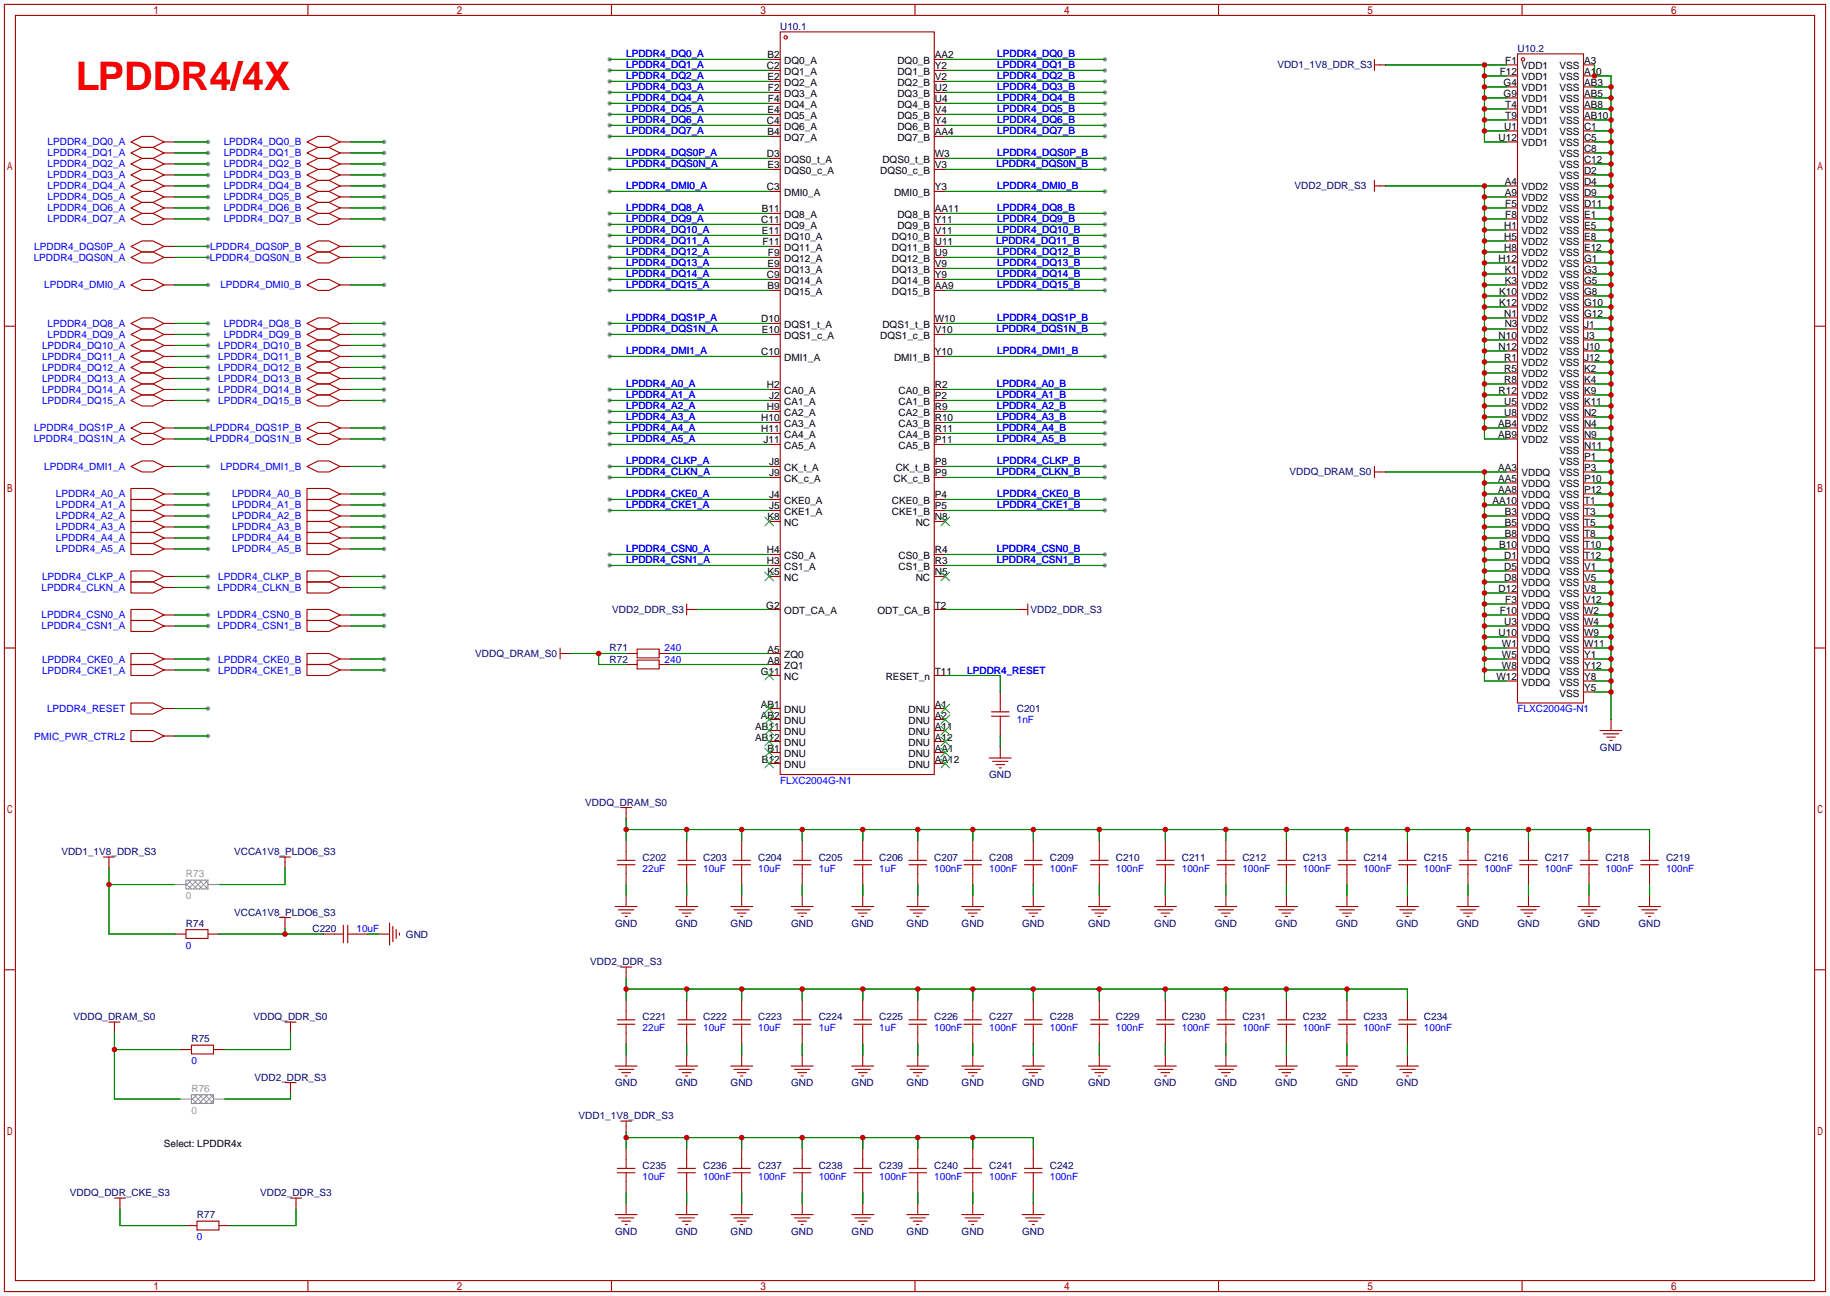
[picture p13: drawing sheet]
<svg xmlns="http://www.w3.org/2000/svg" width="422mm" height="299mm" viewBox="0 0 422 299" stroke-linecap="round" stroke-linejoin="round" font-family="sans-serif">
<defs><g id="words">
<text font-size="9.1" fill="#f00" x="17.5" y="20.8">LPDDR4/4X</text>
<g font-size="2.3" fill="#000080">
<text x="180.1" y="6.9">U10.1</text>
<text x="350.3" y="12">U10.2</text>
<text x="294.8" y="15.8">VDD1_1V8_DDR_S3</text>
<text x="298.8" y="43.7">VDD2_DDR_S3</text>
<text x="297.7" y="109.8">VDDQ_DRAM_S0</text>
<text x="141.3" y="141.5">VDD2_DDR_S3</text>
<text x="237.8" y="141.5">VDD2_DDR_S3</text>
<text x="109.7" y="151.7">VDDQ_DRAM_S0</text>
<text x="140.7" y="150.4">R71</text>
<text x="140.7" y="153">R72</text>
<text x="234.7" y="164.4">C201</text>
<text x="369.3" y="173.3">GND</text>
<text x="228.3" y="179.6">GND</text>
<text x="135.1" y="186">VDDQ_DRAM_S0</text>
<text x="14.2" y="197.4">VDD1_1V8_DDR_S3</text>
<text x="54" y="197.4">VCCA1V8_PLDO6_S3</text>
<text x="148.3" y="198.7">C202</text>
<text x="162.3" y="198.7">C203</text>
<text x="175" y="198.7">C204</text>
<text x="189" y="198.7">C205</text>
<text x="202.9" y="198.7">C206</text>
<text x="215.6" y="198.7">C207</text>
<text x="228.3" y="198.7">C208</text>
<text x="242.3" y="198.7">C209</text>
<text x="257.6" y="198.7">C210</text>
<text x="272.8" y="198.7">C211</text>
<text x="286.8" y="198.7">C212</text>
<text x="300.7" y="198.7">C213</text>
<text x="314.7" y="198.7">C214</text>
<text x="328.7" y="198.7">C215</text>
<text x="342.6" y="198.7">C216</text>
<text x="356.6" y="198.7">C217</text>
<text x="370.6" y="198.7">C218</text>
<text x="384.6" y="198.7">C219</text>
<text x="42.9" y="213.9">R74</text>
<text x="54" y="211.4">VCCA1V8_PLDO6_S3</text>
<text x="72.1" y="215.2">C220</text>
<text x="142" y="213.9">GND</text>
<text x="155.9" y="213.9">GND</text>
<text x="168.6" y="213.9">GND</text>
<text x="182.6" y="213.9">GND</text>
<text x="196.6" y="213.9">GND</text>
<text x="209.3" y="213.9">GND</text>
<text x="222" y="213.9">GND</text>
<text x="235.9" y="213.9">GND</text>
<text x="251.2" y="213.9">GND</text>
<text x="266.4" y="213.9">GND</text>
<text x="280.4" y="213.9">GND</text>
<text x="294.4" y="213.9">GND</text>
<text x="308.3" y="213.9">GND</text>
<text x="322.3" y="213.9">GND</text>
<text x="336.3" y="213.9">GND</text>
<text x="350.2" y="213.9">GND</text>
<text x="364.2" y="213.9">GND</text>
<text x="378.2" y="213.9">GND</text>
<text x="93.7" y="216.5">GND</text>
<text x="136.2" y="222.8">VDD2_DDR_S3</text>
<text x="17" y="235.5">VDDQ_DRAM_S0</text>
<text x="58.5" y="235.5">VDDQ_DDR_S0</text>
<text x="148.3" y="235.5">C221</text>
<text x="162.3" y="235.5">C222</text>
<text x="175" y="235.5">C223</text>
<text x="189" y="235.5">C224</text>
<text x="202.9" y="235.5">C225</text>
<text x="215.6" y="235.5">C226</text>
<text x="228.3" y="235.5">C227</text>
<text x="242.3" y="235.5">C228</text>
<text x="257.6" y="235.5">C229</text>
<text x="272.8" y="235.5">C230</text>
<text x="286.8" y="235.5">C231</text>
<text x="300.7" y="235.5">C232</text>
<text x="314.7" y="235.5">C233</text>
<text x="328.7" y="235.5">C234</text>
<text x="44.2" y="240.6">R75</text>
<text x="58.8" y="249.5">VDD2_DDR_S3</text>
<text x="142" y="250.7">GND</text>
<text x="155.9" y="250.7">GND</text>
<text x="168.6" y="250.7">GND</text>
<text x="182.6" y="250.7">GND</text>
<text x="196.6" y="250.7">GND</text>
<text x="209.3" y="250.7">GND</text>
<text x="222" y="250.7">GND</text>
<text x="235.9" y="250.7">GND</text>
<text x="251.2" y="250.7">GND</text>
<text x="266.4" y="250.7">GND</text>
<text x="280.4" y="250.7">GND</text>
<text x="294.4" y="250.7">GND</text>
<text x="308.3" y="250.7">GND</text>
<text x="322.3" y="250.7">GND</text>
<text x="133.6" y="258.4">VDD1_1V8_DDR_S3</text>
<text x="148.3" y="269.8">C235</text>
<text x="162.3" y="269.8">C236</text>
<text x="175" y="269.8">C237</text>
<text x="189" y="269.8">C238</text>
<text x="202.9" y="269.8">C239</text>
<text x="215.6" y="269.8">C240</text>
<text x="228.3" y="269.8">C241</text>
<text x="242.3" y="269.8">C242</text>
<text x="16.1" y="276.1">VDDQ_DDR_CKE_S3</text>
<text x="45.5" y="281.2">R77</text>
<text x="60" y="276.1">VDD2_DDR_S3</text>
<text x="142" y="285">GND</text>
<text x="155.9" y="285">GND</text>
<text x="168.6" y="285">GND</text>
<text x="182.6" y="285">GND</text>
<text x="196.6" y="285">GND</text>
<text x="209.3" y="285">GND</text>
<text x="222" y="285">GND</text>
<text x="235.9" y="285">GND</text>
</g>
<g font-size="2.3" fill="#00f">
<text x="144.5" y="13.3">LPDDR4_DQ0_A</text>
<text x="144.5" y="15.8">LPDDR4_DQ1_A</text>
<text x="230.2" y="13.3">LPDDR4_DQ0_B</text>
<text x="230.2" y="15.8">LPDDR4_DQ1_B</text>
<text x="144.5" y="18.3">LPDDR4_DQ2_A</text>
<text x="144.5" y="20.9">LPDDR4_DQ3_A</text>
<text x="144.5" y="23.4">LPDDR4_DQ4_A</text>
<text x="230.2" y="18.3">LPDDR4_DQ2_B</text>
<text x="230.2" y="20.9">LPDDR4_DQ3_B</text>
<text x="230.2" y="23.4">LPDDR4_DQ4_B</text>
<text x="144.5" y="26">LPDDR4_DQ5_A</text>
<text x="144.5" y="28.5">LPDDR4_DQ6_A</text>
<text x="230.2" y="26">LPDDR4_DQ5_B</text>
<text x="230.2" y="28.5">LPDDR4_DQ6_B</text>
<text x="11" y="33.6">LPDDR4_DQ0_A</text>
<text x="51.6" y="33.6">LPDDR4_DQ0_B</text>
<text x="144.5" y="31">LPDDR4_DQ7_A</text>
<text x="230.2" y="31">LPDDR4_DQ7_B</text>
<text x="11" y="36.1">LPDDR4_DQ1_A</text>
<text x="11" y="38.7">LPDDR4_DQ2_A</text>
<text x="11" y="41.2">LPDDR4_DQ3_A</text>
<text x="51.6" y="36.1">LPDDR4_DQ1_B</text>
<text x="51.6" y="38.7">LPDDR4_DQ2_B</text>
<text x="51.6" y="41.2">LPDDR4_DQ3_B</text>
<text x="144.5" y="36.1">LPDDR4_DQS0P_A</text>
<text x="144.5" y="38.7">LPDDR4_DQS0N_A</text>
<text x="230" y="38.7">LPDDR4_DQS0N_B</text>
<text x="230.2" y="36.1">LPDDR4_DQS0P_B</text>
<text x="11" y="43.7">LPDDR4_DQ4_A</text>
<text x="11" y="46.3">LPDDR4_DQ5_A</text>
<text x="51.6" y="43.7">LPDDR4_DQ4_B</text>
<text x="51.6" y="46.3">LPDDR4_DQ5_B</text>
<text x="144.5" y="43.7">LPDDR4_DMI0_A</text>
<text x="230.2" y="43.7">LPDDR4_DMI0_B</text>
<text x="11" y="48.8">LPDDR4_DQ6_A</text>
<text x="11" y="51.4">LPDDR4_DQ7_A</text>
<text x="51.6" y="48.8">LPDDR4_DQ6_B</text>
<text x="51.6" y="51.4">LPDDR4_DQ7_B</text>
<text x="144.5" y="48.8">LPDDR4_DQ8_A</text>
<text x="144.5" y="51.4">LPDDR4_DQ9_A</text>
<text x="144.5" y="53.9">LPDDR4_DQ10_A</text>
<text x="230.2" y="53.9">LPDDR4_DQ10_B</text>
<text x="230.2" y="48.8">LPDDR4_DQ8_B</text>
<text x="230.2" y="51.4">LPDDR4_DQ9_B</text>
<text x="7.9" y="57.7">LPDDR4_DQS0P_A</text>
<text x="48.5" y="57.7">LPDDR4_DQS0P_B</text>
<text x="144.5" y="56.4">LPDDR4_DQ11_A</text>
<text x="144.5" y="59">LPDDR4_DQ12_A</text>
<text x="229.9" y="56.4">LPDDR4_DQ11_B</text>
<text x="230.2" y="59">LPDDR4_DQ12_B</text>
<text x="7.8" y="60.2">LPDDR4_DQS0N_A</text>
<text x="48.4" y="60.2">LPDDR4_DQS0N_B</text>
<text x="144.5" y="61.5">LPDDR4_DQ13_A</text>
<text x="144.5" y="64.1">LPDDR4_DQ14_A</text>
<text x="230.2" y="61.5">LPDDR4_DQ13_B</text>
<text x="230.2" y="64.1">LPDDR4_DQ14_B</text>
<text x="10.2" y="66.6">LPDDR4_DMI0_A</text>
<text x="50.9" y="66.6">LPDDR4_DMI0_B</text>
<text x="144.5" y="66.6">LPDDR4_DQ15_A</text>
<text x="230.2" y="66.6">LPDDR4_DQ15_B</text>
<text x="11" y="75.5">LPDDR4_DQ8_A</text>
<text x="51.6" y="75.5">LPDDR4_DQ8_B</text>
<text x="144.5" y="74.2">LPDDR4_DQS1P_A</text>
<text x="144.5" y="76.8">LPDDR4_DQS1N_A</text>
<text x="230" y="76.8">LPDDR4_DQS1N_B</text>
<text x="230.2" y="74.2">LPDDR4_DQS1P_B</text>
<text x="9.7" y="80.6">LPDDR4_DQ10_A</text>
<text x="9.7" y="83.1">LPDDR4_DQ11_A</text>
<text x="11" y="78">LPDDR4_DQ9_A</text>
<text x="50.3" y="80.6">LPDDR4_DQ10_B</text>
<text x="50.3" y="83.1">LPDDR4_DQ11_B</text>
<text x="51.6" y="78">LPDDR4_DQ9_B</text>
<text x="144.5" y="81.8">LPDDR4_DMI1_A</text>
<text x="230.2" y="81.8">LPDDR4_DMI1_B</text>
<text x="9.7" y="85.6">LPDDR4_DQ12_A</text>
<text x="9.7" y="88.2">LPDDR4_DQ13_A</text>
<text x="50.3" y="85.6">LPDDR4_DQ12_B</text>
<text x="50.3" y="88.2">LPDDR4_DQ13_B</text>
<text x="144.5" y="89.5">LPDDR4_A0_A</text>
<text x="230.1" y="89.5">LPDDR4_A0_B</text>
<text x="9.7" y="90.7">LPDDR4_DQ14_A</text>
<text x="9.7" y="93.3">LPDDR4_DQ15_A</text>
<text x="50.3" y="90.7">LPDDR4_DQ14_B</text>
<text x="50.3" y="93.3">LPDDR4_DQ15_B</text>
<text x="144.5" y="94.5">LPDDR4_A2_A</text>
<text x="144.5" y="92">LPDDR4_A1_A</text>
<text x="230.1" y="92">LPDDR4_A1_B</text>
<text x="230.1" y="94.5">LPDDR4_A2_B</text>
<text x="7.9" y="99.6">LPDDR4_DQS1P_A</text>
<text x="48.5" y="99.6">LPDDR4_DQS1P_B</text>
<text x="144.5" y="99.6">LPDDR4_A4_A</text>
<text x="144.5" y="97.1">LPDDR4_A3_A</text>
<text x="230.1" y="97.1">LPDDR4_A3_B</text>
<text x="230.1" y="99.6">LPDDR4_A4_B</text>
<text x="7.8" y="102.2">LPDDR4_DQS1N_A</text>
<text x="48.4" y="102.2">LPDDR4_DQS1N_B</text>
<text x="144.5" y="102.2">LPDDR4_A5_A</text>
<text x="144.5" y="107.2">LPDDR4_CLKP_A</text>
<text x="230.1" y="102.2">LPDDR4_A5_B</text>
<text x="230.2" y="107.2">LPDDR4_CLKP_B</text>
<text x="10.2" y="108.5">LPDDR4_DMI1_A</text>
<text x="50.9" y="108.5">LPDDR4_DMI1_B</text>
<text x="144.5" y="109.8">LPDDR4_CLKN_A</text>
<text x="230.1" y="109.8">LPDDR4_CLKN_B</text>
<text x="12.9" y="114.9">LPDDR4_A0_A</text>
<text x="12.9" y="117.4">LPDDR4_A1_A</text>
<text x="12.9" y="119.9">LPDDR4_A2_A</text>
<text x="53.6" y="114.9">LPDDR4_A0_B</text>
<text x="53.6" y="117.4">LPDDR4_A1_B</text>
<text x="53.6" y="119.9">LPDDR4_A2_B</text>
<text x="144.5" y="114.9">LPDDR4_CKE0_A</text>
<text x="144.5" y="117.4">LPDDR4_CKE1_A</text>
<text x="230.2" y="114.9">LPDDR4_CKE0_B</text>
<text x="230.2" y="117.4">LPDDR4_CKE1_B</text>
<text x="12.9" y="122.5">LPDDR4_A3_A</text>
<text x="12.9" y="125">LPDDR4_A4_A</text>
<text x="53.6" y="122.5">LPDDR4_A3_B</text>
<text x="53.6" y="125">LPDDR4_A4_B</text>
<text x="12.9" y="127.6">LPDDR4_A5_A</text>
<text x="53.6" y="127.6">LPDDR4_A5_B</text>
<text x="144.5" y="127.6">LPDDR4_CSN0_A</text>
<text x="144.5" y="130.1">LPDDR4_CSN1_A</text>
<text x="230.1" y="127.6">LPDDR4_CSN0_B</text>
<text x="230.1" y="130.1">LPDDR4_CSN1_B</text>
<text x="9.6" y="136.4">LPDDR4_CLKN_A</text>
<text x="9.7" y="133.9">LPDDR4_CLKP_A</text>
<text x="50.2" y="136.4">LPDDR4_CLKN_B</text>
<text x="50.3" y="133.9">LPDDR4_CLKP_B</text>
<text x="9.6" y="142.8">LPDDR4_CSN0_A</text>
<text x="50.2" y="142.8">LPDDR4_CSN0_B</text>
<text x="9.6" y="145.3">LPDDR4_CSN1_A</text>
<text x="50.2" y="145.3">LPDDR4_CSN1_B</text>
<text x="9.7" y="153">LPDDR4_CKE0_A</text>
<text x="9.7" y="155.5">LPDDR4_CKE1_A</text>
<text x="50.3" y="153">LPDDR4_CKE0_B</text>
<text x="50.3" y="155.5">LPDDR4_CKE1_B</text>
<text x="153.4" y="150.4">240</text>
<text x="153.4" y="153">240</text>
<text x="223.3" y="155.5">LPDDR4_RESET</text>
<text x="10.9" y="164.4">LPDDR4_RESET</text>
<text x="234.7" y="166.9">1nF</text>
<text x="350.3" y="164.4">FLXC2004G-N1</text>
<text x="7.9" y="170.7">PMIC_PWR_CTRL2</text>
<text x="180.1" y="180.9">FLXC2004G-N1</text>
<text x="148.3" y="201.2">22uF</text>
<text x="162.3" y="201.2">10uF</text>
<text x="175" y="201.2">10uF</text>
<text x="189" y="201.2">1uF</text>
<text x="202.9" y="201.2">1uF</text>
<text x="215.6" y="201.2">100nF</text>
<text x="228.3" y="201.2">100nF</text>
<text x="242.3" y="201.2">100nF</text>
<text x="257.6" y="201.2">100nF</text>
<text x="272.8" y="201.2">100nF</text>
<text x="286.8" y="201.2">100nF</text>
<text x="300.7" y="201.2">100nF</text>
<text x="314.7" y="201.2">100nF</text>
<text x="328.7" y="201.2">100nF</text>
<text x="342.6" y="201.2">100nF</text>
<text x="356.6" y="201.2">100nF</text>
<text x="370.6" y="201.2">100nF</text>
<text x="384.6" y="201.2">100nF</text>
<text x="82.3" y="215.2">10uF</text>
<text x="42.9" y="219">0</text>
<text x="148.3" y="238">22uF</text>
<text x="162.3" y="238">10uF</text>
<text x="175" y="238">10uF</text>
<text x="189" y="238">1uF</text>
<text x="202.9" y="238">1uF</text>
<text x="215.6" y="238">100nF</text>
<text x="228.3" y="238">100nF</text>
<text x="242.3" y="238">100nF</text>
<text x="257.6" y="238">100nF</text>
<text x="272.8" y="238">100nF</text>
<text x="286.8" y="238">100nF</text>
<text x="300.7" y="238">100nF</text>
<text x="314.7" y="238">100nF</text>
<text x="328.7" y="238">100nF</text>
<text x="44.2" y="245.7">0</text>
<text x="148.3" y="272.3">10uF</text>
<text x="162.3" y="272.3">100nF</text>
<text x="175" y="272.3">100nF</text>
<text x="189" y="272.3">100nF</text>
<text x="202.9" y="272.3">100nF</text>
<text x="215.6" y="272.3">100nF</text>
<text x="228.3" y="272.3">100nF</text>
<text x="242.3" y="272.3">100nF</text>
<text x="45.5" y="286.3">0</text>
</g>
<g font-size="2.3">
<text x="177" y="16">C2</text>
<text x="177.1" y="13.5">B2</text>
<text x="181" y="17.3">DQ1_A</text>
<text x="181" y="14.8">DQ0_A</text>
<text x="207.1" y="17.3">DQ1_B</text>
<text x="207.1" y="14.8">DQ0_B</text>
<text x="215.8" y="16">Y2</text>
<text x="215.8" y="13.5">AA2</text>
<text x="346.2" y="17.3">F12</text>
<text x="347.4" y="14.8">F1</text>
<text x="351.2" y="16">VDD1</text>
<text x="359.9" y="16">VSS</text>
<text x="365.6" y="17.3">A10</text>
<text x="365.6" y="14.8">A3</text>
<text x="177.1" y="18.6">E2</text>
<text x="177.3" y="23.6">F4</text>
<text x="177.3" y="21.1">F2</text>
<text x="181" y="22.4">DQ3_A</text>
<text x="181" y="19.8">DQ2_A</text>
<text x="207.1" y="22.4">DQ3_B</text>
<text x="207.1" y="19.8">DQ2_B</text>
<text x="215.8" y="23.6">U4</text>
<text x="215.8" y="21.1">U2</text>
<text x="215.8" y="18.6">V2</text>
<text x="347.1" y="19.8">G4</text>
<text x="347.1" y="22.4">G9</text>
<text x="351.2" y="18.6">VDD1</text>
<text x="351.2" y="21.1">VDD1</text>
<text x="351.2" y="23.6">VDD1</text>
<text x="359.9" y="23.6">VSS</text>
<text x="359.9" y="21.1">VSS</text>
<text x="359.9" y="18.6">VSS</text>
<text x="365.6" y="22.4">AB5</text>
<text x="365.6" y="19.8">AB3</text>
<text x="177" y="28.7">C4</text>
<text x="177.1" y="26.2">E4</text>
<text x="181" y="30">DQ6_A</text>
<text x="181" y="27.5">DQ5_A</text>
<text x="181" y="24.9">DQ4_A</text>
<text x="207.1" y="30">DQ6_B</text>
<text x="207.1" y="27.5">DQ5_B</text>
<text x="207.1" y="24.9">DQ4_B</text>
<text x="215.8" y="28.7">Y4</text>
<text x="215.8" y="26.2">V4</text>
<text x="347.2" y="30">U1</text>
<text x="347.4" y="24.9">T4</text>
<text x="347.4" y="27.5">T9</text>
<text x="351.2" y="26.2">VDD1</text>
<text x="351.2" y="28.7">VDD1</text>
<text x="359.9" y="28.7">VSS</text>
<text x="359.9" y="26.2">VSS</text>
<text x="365.6" y="30">C1</text>
<text x="365.6" y="27.5">AB10</text>
<text x="365.6" y="24.9">AB8</text>
<text x="177.1" y="31.3">B4</text>
<text x="181" y="32.5">DQ7_A</text>
<text x="207.1" y="32.5">DQ7_B</text>
<text x="215.8" y="31.3">AA4</text>
<text x="345.9" y="32.5">U12</text>
<text x="351.2" y="31.3">VDD1</text>
<text x="351.2" y="33.8">VDD1</text>
<text x="359.9" y="33.8">VSS</text>
<text x="359.9" y="31.3">VSS</text>
<text x="365.6" y="35.1">C8</text>
<text x="365.6" y="32.5">C5</text>
<text x="177" y="36.3">D3</text>
<text x="177.1" y="38.9">E3</text>
<text x="181" y="37.6">DQS0_t_A</text>
<text x="181" y="40.2">DQS0_c_A</text>
<text x="203.2" y="40.2">DQS0_c_B</text>
<text x="203.7" y="37.6">DQS0_t_B</text>
<text x="215.8" y="36.3">W3</text>
<text x="215.8" y="38.9">V3</text>
<text x="359.9" y="41.4">VSS</text>
<text x="359.9" y="38.9">VSS</text>
<text x="359.9" y="36.3">VSS</text>
<text x="365.6" y="40.2">D2</text>
<text x="365.6" y="37.6">C12</text>
<text x="177" y="44">C3</text>
<text x="181" y="45.2">DMI0_A</text>
<text x="206.4" y="45.2">DMI0_B</text>
<text x="215.8" y="44">Y3</text>
<text x="347.3" y="42.7">A4</text>
<text x="347.3" y="45.2">A9</text>
<text x="347.4" y="47.8">F5</text>
<text x="351.2" y="44">VDD2</text>
<text x="351.2" y="46.5">VDD2</text>
<text x="359.9" y="46.5">VSS</text>
<text x="359.9" y="44">VSS</text>
<text x="365.6" y="47.8">D11</text>
<text x="365.6" y="45.2">D9</text>
<text x="365.6" y="42.7">D4</text>
<text x="175.7" y="51.6">C11</text>
<text x="175.9" y="49">B11</text>
<text x="181" y="52.9">DQ9_A</text>
<text x="181" y="50.3">DQ8_A</text>
<text x="207.1" y="52.9">DQ9_B</text>
<text x="207.1" y="50.3">DQ8_B</text>
<text x="215.8" y="51.6">Y11</text>
<text x="215.8" y="49">AA11</text>
<text x="347.2" y="52.9">H1</text>
<text x="347.4" y="50.3">F8</text>
<text x="351.2" y="49">VDD2</text>
<text x="351.2" y="51.6">VDD2</text>
<text x="359.9" y="51.6">VSS</text>
<text x="359.9" y="49">VSS</text>
<text x="365.6" y="52.9">E5</text>
<text x="365.6" y="50.3">E1</text>
<text x="175.9" y="54.1">E11</text>
<text x="176" y="56.7">F11</text>
<text x="177.3" y="59.2">F9</text>
<text x="181" y="57.9">DQ11_A</text>
<text x="181" y="55.4">DQ10_A</text>
<text x="205.8" y="57.9">DQ11_B</text>
<text x="205.8" y="55.4">DQ10_B</text>
<text x="215.8" y="59.2">U9</text>
<text x="215.8" y="56.7">U11</text>
<text x="215.8" y="54.1">V11</text>
<text x="347.2" y="55.4">H5</text>
<text x="347.2" y="57.9">H8</text>
<text x="351.2" y="54.1">VDD2</text>
<text x="351.2" y="56.7">VDD2</text>
<text x="351.2" y="59.2">VDD2</text>
<text x="359.9" y="59.2">VSS</text>
<text x="359.9" y="56.7">VSS</text>
<text x="359.9" y="54.1">VSS</text>
<text x="365.6" y="57.9">E12</text>
<text x="365.6" y="55.4">E8</text>
<text x="177" y="64.3">C9</text>
<text x="177.1" y="61.7">E9</text>
<text x="181" y="65.6">DQ14_A</text>
<text x="181" y="63">DQ13_A</text>
<text x="181" y="60.5">DQ12_A</text>
<text x="205.8" y="65.6">DQ14_B</text>
<text x="205.8" y="63">DQ13_B</text>
<text x="205.8" y="60.5">DQ12_B</text>
<text x="215.8" y="64.3">Y9</text>
<text x="215.8" y="61.7">V9</text>
<text x="345.9" y="60.5">H12</text>
<text x="347.3" y="63">K1</text>
<text x="347.3" y="65.6">K3</text>
<text x="351.2" y="61.7">VDD2</text>
<text x="351.2" y="64.3">VDD2</text>
<text x="359.9" y="64.3">VSS</text>
<text x="359.9" y="61.7">VSS</text>
<text x="365.6" y="65.6">G5</text>
<text x="365.6" y="63">G3</text>
<text x="365.6" y="60.5">G1</text>
<text x="177.1" y="66.8">B9</text>
<text x="181" y="68.1">DQ15_A</text>
<text x="205.8" y="68.1">DQ15_B</text>
<text x="215.8" y="66.8">AA9</text>
<text x="346" y="68.1">K10</text>
<text x="346" y="70.6">K12</text>
<text x="351.2" y="66.8">VDD2</text>
<text x="351.2" y="69.4">VDD2</text>
<text x="351.2" y="71.9">VDD2</text>
<text x="359.9" y="71.9">VSS</text>
<text x="359.9" y="69.4">VSS</text>
<text x="359.9" y="66.8">VSS</text>
<text x="365.6" y="70.6">G10</text>
<text x="365.6" y="68.1">G8</text>
<text x="175.7" y="74.4">D10</text>
<text x="175.9" y="77">E10</text>
<text x="181" y="75.7">DQS1_t_A</text>
<text x="203.7" y="75.7">DQS1_t_B</text>
<text x="215.8" y="74.4">W10</text>
<text x="215.8" y="77">V10</text>
<text x="347.2" y="73.2">N1</text>
<text x="347.3" y="75.5">N3</text>
<text x="351.2" y="74.4">VDD2</text>
<text x="351.2" y="77">VDD2</text>
<text x="359.9" y="77">VSS</text>
<text x="359.9" y="74.4">VSS</text>
<text x="365.6" y="75.7">J1</text>
<text x="365.6" y="73.2">G12</text>
<text x="175.7" y="82.1">C10</text>
<text x="181" y="83.3">DMI1_A</text>
<text x="181" y="78.3">DQS1_c_A</text>
<text x="203.2" y="78.3">DQS1_c_B</text>
<text x="206.4" y="83.3">DMI1_B</text>
<text x="215.8" y="82.1">Y10</text>
<text x="345.9" y="78.3">N10</text>
<text x="345.9" y="80.8">N12</text>
<text x="347.2" y="83.3">R1</text>
<text x="351.2" y="79.5">VDD2</text>
<text x="351.2" y="82.1">VDD2</text>
<text x="359.9" y="82.1">VSS</text>
<text x="359.9" y="79.5">VSS</text>
<text x="365.6" y="83.3">J12</text>
<text x="365.6" y="80.8">J10</text>
<text x="365.6" y="78.3">J3</text>
<text x="177" y="89.7">H2</text>
<text x="215.8" y="89.7">R2</text>
<text x="347.2" y="85.9">R5</text>
<text x="347.2" y="88.4">R8</text>
<text x="351.2" y="84.6">VDD2</text>
<text x="351.2" y="87.1">VDD2</text>
<text x="351.2" y="89.7">VDD2</text>
<text x="359.9" y="89.7">VSS</text>
<text x="359.9" y="87.1">VSS</text>
<text x="359.9" y="84.6">VSS</text>
<text x="365.6" y="88.4">K4</text>
<text x="365.6" y="85.9">K2</text>
<text x="177" y="94.8">H9</text>
<text x="177.5" y="92.2">J2</text>
<text x="181" y="91">CA0_A</text>
<text x="181" y="93.5">CA1_A</text>
<text x="207.4" y="91">CA0_B</text>
<text x="207.4" y="93.5">CA1_B</text>
<text x="215.8" y="92.2">P2</text>
<text x="215.8" y="94.8">R9</text>
<text x="345.9" y="91">R12</text>
<text x="347.2" y="93.5">U5</text>
<text x="351.2" y="92.2">VDD2</text>
<text x="351.2" y="94.8">VDD2</text>
<text x="359.9" y="94.8">VSS</text>
<text x="359.9" y="92.2">VSS</text>
<text x="365.6" y="93.5">K11</text>
<text x="365.6" y="91">K9</text>
<text x="175.7" y="97.3">H10</text>
<text x="175.7" y="99.8">H11</text>
<text x="181" y="96">CA2_A</text>
<text x="181" y="98.6">CA3_A</text>
<text x="181" y="101.1">CA4_A</text>
<text x="207.4" y="96">CA2_B</text>
<text x="207.4" y="98.6">CA3_B</text>
<text x="207.4" y="101.1">CA4_B</text>
<text x="215.8" y="97.3">R10</text>
<text x="215.8" y="99.8">R11</text>
<text x="345.8" y="98.6">AB4</text>
<text x="345.8" y="101.1">AB9</text>
<text x="347.2" y="96">U8</text>
<text x="351.2" y="99.8">VDD2</text>
<text x="351.2" y="97.3">VDD2</text>
<text x="359.9" y="99.8">VSS</text>
<text x="359.9" y="97.3">VSS</text>
<text x="365.6" y="101.1">N9</text>
<text x="365.6" y="98.6">N4</text>
<text x="365.6" y="96">N2</text>
<text x="176.2" y="102.4">J11</text>
<text x="177.5" y="107.5">J8</text>
<text x="181" y="103.7">CA5_A</text>
<text x="207.4" y="103.7">CA5_B</text>
<text x="215.8" y="107.5">P8</text>
<text x="215.8" y="102.4">P11</text>
<text x="351.2" y="102.4">VDD2</text>
<text x="359.9" y="107.5">VSS</text>
<text x="359.9" y="104.9">VSS</text>
<text x="359.9" y="102.4">VSS</text>
<text x="365.6" y="106.2">P1</text>
<text x="365.6" y="103.7">N11</text>
<text x="177.5" y="110">J9</text>
<text x="181" y="111.3">CK_c_A</text>
<text x="181" y="108.7">CK_t_A</text>
<text x="206.2" y="111.3">CK_c_B</text>
<text x="206.7" y="108.7">CK_t_B</text>
<text x="215.8" y="110">P9</text>
<text x="345.8" y="108.7">AA3</text>
<text x="345.8" y="111.3">AA5</text>
<text x="345.8" y="113.8">AA8</text>
<text x="351.2" y="110">VDDQ</text>
<text x="351.2" y="112.5">VDDQ</text>
<text x="359.9" y="112.5">VSS</text>
<text x="359.9" y="110">VSS</text>
<text x="365.6" y="113.8">P12</text>
<text x="365.6" y="111.3">P10</text>
<text x="365.6" y="108.7">P3</text>
<text x="177.5" y="117.6">J5</text>
<text x="177.5" y="115.1">J4</text>
<text x="181" y="118.9">CKE1_A</text>
<text x="181" y="116.4">CKE0_A</text>
<text x="205.8" y="116.4">CKE0_B</text>
<text x="205.8" y="118.9">CKE1_B</text>
<text x="215.8" y="115.1">P4</text>
<text x="215.8" y="117.6">P5</text>
<text x="344.5" y="116.4">AA10</text>
<text x="347.3" y="118.9">B3</text>
<text x="351.2" y="115.1">VDDQ</text>
<text x="351.2" y="117.6">VDDQ</text>
<text x="359.9" y="117.6">VSS</text>
<text x="359.9" y="115.1">VSS</text>
<text x="365.6" y="118.9">T3</text>
<text x="365.6" y="116.4">T1</text>
<text x="177.1" y="120.2">K8</text>
<text x="181" y="121.4">NC</text>
<text x="211.4" y="121.4">NC</text>
<text x="215.8" y="120.2">N8</text>
<text x="347.3" y="121.4">B5</text>
<text x="347.3" y="124">B8</text>
<text x="351.2" y="120.2">VDDQ</text>
<text x="351.2" y="122.7">VDDQ</text>
<text x="351.2" y="125.2">VDDQ</text>
<text x="359.9" y="125.2">VSS</text>
<text x="359.9" y="122.7">VSS</text>
<text x="359.9" y="120.2">VSS</text>
<text x="365.6" y="124">T8</text>
<text x="365.6" y="121.4">T5</text>
<text x="177" y="130.3">H3</text>
<text x="177" y="127.8">H4</text>
<text x="181" y="131.6">CS1_A</text>
<text x="181" y="129.1">CS0_A</text>
<text x="207.4" y="129.1">CS0_B</text>
<text x="207.4" y="131.6">CS1_B</text>
<text x="215.8" y="127.8">R4</text>
<text x="215.8" y="130.3">R3</text>
<text x="346" y="126.5">B10</text>
<text x="347.2" y="129.1">D1</text>
<text x="347.2" y="131.6">D5</text>
<text x="351.2" y="127.8">VDDQ</text>
<text x="351.2" y="130.3">VDDQ</text>
<text x="359.9" y="130.3">VSS</text>
<text x="359.9" y="127.8">VSS</text>
<text x="365.6" y="131.6">V1</text>
<text x="365.6" y="129.1">T12</text>
<text x="365.6" y="126.5">T10</text>
<text x="177.1" y="132.9">K5</text>
<text x="181" y="134.1">NC</text>
<text x="211.4" y="134.1">NC</text>
<text x="215.8" y="132.9">N5</text>
<text x="345.9" y="136.7">D12</text>
<text x="347.2" y="134.1">D8</text>
<text x="351.2" y="132.9">VDDQ</text>
<text x="351.2" y="135.4">VDDQ</text>
<text x="351.2" y="137.9">VDDQ</text>
<text x="359.9" y="137.9">VSS</text>
<text x="359.9" y="135.4">VSS</text>
<text x="359.9" y="132.9">VSS</text>
<text x="365.6" y="136.7">V8</text>
<text x="365.6" y="134.1">V5</text>
<text x="176.9" y="140.5">G2</text>
<text x="181" y="141.8">ODT_CA_A</text>
<text x="202.5" y="141.8">ODT_CA_B</text>
<text x="215.8" y="140.5">T2</text>
<text x="346.2" y="141.8">F10</text>
<text x="347.4" y="139.2">F3</text>
<text x="351.2" y="140.5">VDDQ</text>
<text x="351.2" y="143">VDDQ</text>
<text x="359.9" y="143">VSS</text>
<text x="359.9" y="140.5">VSS</text>
<text x="365.6" y="141.8">W2</text>
<text x="365.6" y="139.2">V12</text>
<text x="345.9" y="146.8">U10</text>
<text x="346.7" y="149.4">W1</text>
<text x="347.2" y="144.3">U3</text>
<text x="351.2" y="145.6">VDDQ</text>
<text x="351.2" y="148.1">VDDQ</text>
<text x="359.9" y="148.1">VSS</text>
<text x="359.9" y="145.6">VSS</text>
<text x="365.6" y="149.4">W11</text>
<text x="365.6" y="146.8">W9</text>
<text x="365.6" y="144.3">W4</text>
<text x="175.6" y="155.7">G11</text>
<text x="177.1" y="150.6">A5</text>
<text x="177.1" y="153.2">A8</text>
<text x="181" y="151.9">ZQ0</text>
<text x="181" y="154.5">ZQ1</text>
<text x="215.8" y="155.7">T11</text>
<text x="346.7" y="151.9">W5</text>
<text x="346.7" y="154.5">W8</text>
<text x="351.2" y="150.6">VDDQ</text>
<text x="351.2" y="153.2">VDDQ</text>
<text x="351.2" y="155.7">VDDQ</text>
<text x="359.9" y="155.7">VSS</text>
<text x="359.9" y="153.2">VSS</text>
<text x="359.9" y="150.6">VSS</text>
<text x="365.6" y="154.5">Y12</text>
<text x="365.6" y="151.9">Y1</text>
<text x="181" y="157">NC</text>
<text x="204.4" y="157">RESET_n</text>
<text x="345.4" y="157">W12</text>
<text x="351.2" y="158.3">VDDQ</text>
<text x="359.9" y="158.3">VSS</text>
<text x="359.9" y="160.8">VSS</text>
<text x="365.6" y="157">Y8</text>
<text x="365.6" y="159.5">Y5</text>
<text x="175.6" y="165.9">AB2</text>
<text x="175.6" y="163.3">AB1</text>
<text x="181" y="167.2">DNU</text>
<text x="181" y="164.6">DNU</text>
<text x="209.7" y="167.2">DNU</text>
<text x="209.7" y="164.6">DNU</text>
<text x="215.8" y="165.9">A2</text>
<text x="215.8" y="163.3">A1</text>
<text x="174.3" y="171">AB12</text>
<text x="174.3" y="168.4">AB11</text>
<text x="177.1" y="173.5">B1</text>
<text x="181" y="172.2">DNU</text>
<text x="181" y="169.7">DNU</text>
<text x="209.7" y="172.2">DNU</text>
<text x="209.7" y="169.7">DNU</text>
<text x="215.8" y="173.5">AA1</text>
<text x="215.8" y="171">A12</text>
<text x="215.8" y="168.4">A11</text>
<text x="175.9" y="176">B12</text>
<text x="181" y="177.3">DNU</text>
<text x="181" y="174.8">DNU</text>
<text x="209.7" y="177.3">DNU</text>
<text x="209.7" y="174.8">DNU</text>
<text x="215.8" y="176">AA12</text>
<text x="37.8" y="264.7">Select: LPDDR4x</text>
</g>
<g font-size="2.3" fill="#999">
<text x="42.9" y="202.5">R73</text>
<text x="42.9" y="207.6">0</text>
<text x="44.2" y="252">R76</text>
<text x="44.2" y="257.1">0</text>
</g>
</g></defs>
<g fill="#999">
<circle cx="140.7" cy="13.7" r=".51"/>
<circle cx="140.7" cy="16.3" r=".51"/>
<circle cx="140.7" cy="18.8" r=".51"/>
<circle cx="140.7" cy="21.3" r=".51"/>
<circle cx="140.7" cy="23.9" r=".51"/>
<circle cx="140.7" cy="26.4" r=".51"/>
<circle cx="140.7" cy="29" r=".51"/>
<circle cx="140.7" cy="31.5" r=".51"/>
<circle cx="140.7" cy="44.2" r=".51"/>
<circle cx="140.7" cy="36.6" r=".51"/>
<circle cx="140.7" cy="39.1" r=".51"/>
<circle cx="140.7" cy="49.3" r=".51"/>
<circle cx="140.7" cy="51.8" r=".51"/>
<circle cx="140.7" cy="54.4" r=".51"/>
<circle cx="140.7" cy="56.9" r=".51"/>
<circle cx="140.7" cy="59.4" r=".51"/>
<circle cx="140.7" cy="62" r=".51"/>
<circle cx="140.7" cy="64.5" r=".51"/>
<circle cx="140.7" cy="67.1" r=".51"/>
<circle cx="140.7" cy="82.3" r=".51"/>
<circle cx="140.7" cy="74.7" r=".51"/>
<circle cx="140.7" cy="77.2" r=".51"/>
<circle cx="140.7" cy="95" r=".51"/>
<circle cx="140.7" cy="92.5" r=".51"/>
<circle cx="140.7" cy="89.9" r=".51"/>
<circle cx="140.7" cy="102.6" r=".51"/>
<circle cx="140.7" cy="100.1" r=".51"/>
<circle cx="140.7" cy="97.5" r=".51"/>
<circle cx="140.7" cy="107.7" r=".51"/>
<circle cx="140.7" cy="110.2" r=".51"/>
<circle cx="140.7" cy="128" r=".51"/>
<circle cx="140.7" cy="130.6" r=".51"/>
<circle cx="140.7" cy="115.3" r=".51"/>
<circle cx="140.7" cy="117.9" r=".51"/>
<circle cx="255" cy="107.7" r=".51"/>
<circle cx="255" cy="110.2" r=".51"/>
<circle cx="255" cy="128" r=".51"/>
<circle cx="255" cy="130.6" r=".51"/>
<circle cx="255" cy="115.3" r=".51"/>
<circle cx="255" cy="117.9" r=".51"/>
<circle cx="255" cy="89.9" r=".51"/>
<circle cx="255" cy="92.5" r=".51"/>
<circle cx="255" cy="95" r=".51"/>
<circle cx="255" cy="97.5" r=".51"/>
<circle cx="255" cy="100.1" r=".51"/>
<circle cx="255" cy="102.6" r=".51"/>
<circle cx="255" cy="13.7" r=".51"/>
<circle cx="255" cy="16.3" r=".51"/>
<circle cx="255" cy="18.8" r=".51"/>
<circle cx="255" cy="21.3" r=".51"/>
<circle cx="255" cy="23.9" r=".51"/>
<circle cx="255" cy="26.4" r=".51"/>
<circle cx="255" cy="29" r=".51"/>
<circle cx="255" cy="31.5" r=".51"/>
<circle cx="255" cy="44.2" r=".51"/>
<circle cx="255" cy="36.6" r=".51"/>
<circle cx="255" cy="39.1" r=".51"/>
<circle cx="255" cy="49.3" r=".51"/>
<circle cx="255" cy="51.8" r=".51"/>
<circle cx="255" cy="54.4" r=".51"/>
<circle cx="255" cy="56.9" r=".51"/>
<circle cx="255" cy="59.4" r=".51"/>
<circle cx="255" cy="62" r=".51"/>
<circle cx="255" cy="64.5" r=".51"/>
<circle cx="255" cy="67.1" r=".51"/>
<circle cx="255" cy="82.3" r=".51"/>
<circle cx="255" cy="74.7" r=".51"/>
<circle cx="255" cy="77.2" r=".51"/>
<circle cx="88.6" cy="32.8" r=".51"/>
<circle cx="88.6" cy="35.3" r=".51"/>
<circle cx="88.6" cy="37.8" r=".51"/>
<circle cx="88.6" cy="40.4" r=".51"/>
<circle cx="88.6" cy="42.9" r=".51"/>
<circle cx="88.6" cy="45.5" r=".51"/>
<circle cx="88.6" cy="48" r=".51"/>
<circle cx="88.6" cy="50.5" r=".51"/>
<circle cx="48" cy="32.8" r=".51"/>
<circle cx="48" cy="35.3" r=".51"/>
<circle cx="48" cy="37.8" r=".51"/>
<circle cx="48" cy="40.4" r=".51"/>
<circle cx="48" cy="42.9" r=".51"/>
<circle cx="48" cy="45.5" r=".51"/>
<circle cx="48" cy="48" r=".51"/>
<circle cx="48" cy="50.5" r=".51"/>
<circle cx="48" cy="74.7" r=".51"/>
<circle cx="48" cy="77.2" r=".51"/>
<circle cx="48" cy="79.8" r=".51"/>
<circle cx="48" cy="82.3" r=".51"/>
<circle cx="48" cy="84.8" r=".51"/>
<circle cx="48" cy="87.4" r=".51"/>
<circle cx="48" cy="89.9" r=".51"/>
<circle cx="48" cy="92.5" r=".51"/>
<circle cx="88.6" cy="74.7" r=".51"/>
<circle cx="88.6" cy="77.2" r=".51"/>
<circle cx="88.6" cy="79.8" r=".51"/>
<circle cx="88.6" cy="82.3" r=".51"/>
<circle cx="88.6" cy="84.8" r=".51"/>
<circle cx="88.6" cy="87.4" r=".51"/>
<circle cx="88.6" cy="89.9" r=".51"/>
<circle cx="88.6" cy="92.5" r=".51"/>
<circle cx="48" cy="114" r=".51"/>
<circle cx="48" cy="116.6" r=".51"/>
<circle cx="48" cy="119.1" r=".51"/>
<circle cx="48" cy="121.7" r=".51"/>
<circle cx="48" cy="124.2" r=".51"/>
<circle cx="48" cy="126.7" r=".51"/>
<circle cx="48" cy="133.1" r=".51"/>
<circle cx="48" cy="135.6" r=".51"/>
<circle cx="88.6" cy="114" r=".51"/>
<circle cx="88.6" cy="116.6" r=".51"/>
<circle cx="88.6" cy="119.1" r=".51"/>
<circle cx="88.6" cy="121.7" r=".51"/>
<circle cx="88.6" cy="124.2" r=".51"/>
<circle cx="88.6" cy="126.7" r=".51"/>
<circle cx="88.6" cy="133.1" r=".51"/>
<circle cx="88.6" cy="135.6" r=".51"/>
<circle cx="88.6" cy="142" r=".51"/>
<circle cx="88.6" cy="144.5" r=".51"/>
<circle cx="88.6" cy="152.1" r=".51"/>
<circle cx="88.6" cy="154.7" r=".51"/>
<circle cx="48" cy="142" r=".51"/>
<circle cx="48" cy="144.5" r=".51"/>
<circle cx="48" cy="152.1" r=".51"/>
<circle cx="48" cy="154.7" r=".51"/>
<circle cx="48" cy="56.9" r=".51"/>
<circle cx="48" cy="59.4" r=".51"/>
<circle cx="88.6" cy="56.9" r=".51"/>
<circle cx="88.6" cy="59.4" r=".51"/>
<circle cx="88.6" cy="65.8" r=".51"/>
<circle cx="48" cy="65.8" r=".51"/>
<circle cx="48" cy="98.8" r=".51"/>
<circle cx="48" cy="101.3" r=".51"/>
<circle cx="88.6" cy="98.8" r=".51"/>
<circle cx="88.6" cy="101.3" r=".51"/>
<circle cx="88.6" cy="107.7" r=".51"/>
<circle cx="48" cy="107.7" r=".51"/>
<circle cx="48" cy="163.6" r=".51"/>
<circle cx="48" cy="169.9" r=".51"/>
</g>
<g fill="none" stroke="#a10000" stroke-width=".25">
<path d="M1 1h420.4v297.2h-420.4zM3.6 3.6h415.2v292.1h-415.2zM71.1 1v2.6M141.1 1v2.6M177.5 18.8h2.6M177.5 16.3h2.6M177.5 13.7h2.6M180.1 7.4h35.5v171.4h-35.5zM211.2 1v2.6M215.6 18.8h2.6M215.6 16.3h2.6M215.6 13.7h2.6"/>
<path d="M281.3 1v2.6M317.2 15h2.6M317.2 13.7v2.6M347.7 15h2.6M347.7 17.5h2.6M350.3 12.4h15.2v149.9h-15.2zM351.3 1v2.6M365.5 15h2.5M365.5 17.5h2.5M30.2 32.8l2.6-1.3h2.5l2.5 1.3-2.5 1.2h-2.5zM30.2 35.3l2.6-1.3h2.5l2.5 1.3-2.5 1.3h-2.5zM30.2 37.8l2.6-1.2h2.5l2.5 1.2-2.5 1.3h-2.5z"/>
<path d="M37.8 32.8h2.6M37.8 37.8h2.6M37.8 35.3h2.6M70.9 32.8l2.5-1.3h2.5l2.6 1.3-2.6 1.2h-2.5zM70.9 35.3l2.5-1.3h2.5l2.6 1.3-2.6 1.3h-2.5zM70.9 37.8l2.5-1.2h2.5l2.6 1.2-2.6 1.3h-2.5zM78.5 32.8h2.5M78.5 37.8h2.5M78.5 35.3h2.5M177.5 36.6h2.6M177.5 39.1h2.6M177.5 31.5h2.6"/>
<path d="M177.5 29h2.6M177.5 26.4h2.6M177.5 23.9h2.6M177.5 21.3h2.6M215.6 36.6h2.6M215.6 39.1h2.6M215.6 31.5h2.6M215.6 29h2.6M215.6 26.4h2.6M215.6 23.9h2.6M215.6 21.3h2.6M347.7 20.1h2.6"/>
<path d="M347.7 22.6h2.6M347.7 25.1h2.6M347.7 27.7h2.6M347.7 30.2h2.6M347.7 32.8h2.6M365.5 20.1h2.5M365.5 22.6h2.5M365.5 25.1h2.5M365.5 27.7h2.5M365.5 30.2h2.5M365.5 32.8h2.5M365.5 37.8h2.5"/>
<path d="M365.5 35.3h2.5M30.2 40.4l2.6-1.3h2.5l2.5 1.3-2.5 1.3h-2.5zM30.2 42.9l2.6-1.2h2.5l2.5 1.2-2.5 1.3h-2.5zM30.2 45.5l2.6-1.3h2.5l2.5 1.3-2.5 1.2h-2.5zM30.2 48l2.6-1.3h2.5l2.5 1.3-2.5 1.3h-2.5zM30.2 50.5l2.6-1.2h2.5l2.5 1.2-2.5 1.3h-2.5zM30.2 56.9l2.6-1.3h2.5l2.5 1.3-2.5 1.3h-2.5zM30.2 59.4l2.6-1.2h2.5l2.5 1.2-2.5 1.3h-2.5zM37.8 59.4h2.6M37.8 56.9h2.6M37.8 42.9h2.6M37.8 45.5h2.6"/>
<path d="M37.8 48h2.6M37.8 50.5h2.6M37.8 40.4h2.6M70.9 40.4l2.5-1.3h2.5l2.6 1.3-2.6 1.3h-2.5zM70.9 42.9l2.5-1.2h2.5l2.6 1.2-2.6 1.3h-2.5zM70.9 45.5l2.5-1.3h2.5l2.6 1.3-2.6 1.2h-2.5zM70.9 48l2.5-1.3h2.5l2.6 1.3-2.6 1.3h-2.5zM70.9 50.5l2.5-1.2h2.5l2.6 1.2-2.6 1.3h-2.5zM70.9 56.9l2.5-1.3h2.5l2.6 1.3-2.6 1.3h-2.5zM70.9 59.4l2.5-1.2h2.5l2.6 1.2-2.6 1.3h-2.5zM78.5 59.4h2.5M78.5 56.9h2.5"/>
<path d="M78.5 42.9h2.5M78.5 45.5h2.5M78.5 48h2.5M78.5 50.5h2.5M78.5 40.4h2.5M177.5 44.2h2.6M177.5 59.4h2.6M177.5 56.9h2.6M177.5 54.4h2.6M177.5 51.8h2.6M177.5 49.3h2.6M215.6 44.2h2.6"/>
<path d="M215.6 59.4h2.6M215.6 56.9h2.6M215.6 54.4h2.6M215.6 51.8h2.6M215.6 49.3h2.6M317.2 42.9h2.6M317.2 41.7v2.5M347.7 42.9h2.6M347.7 45.5h2.6M347.7 48h2.6M347.7 50.5h2.6M347.7 53.1h2.6"/>
<path d="M347.7 55.6h2.6M347.7 58.2h2.6M365.5 42.9h2.5M365.5 45.5h2.5M365.5 48h2.5M365.5 50.5h2.5M365.5 53.1h2.5M365.5 55.6h2.5M365.5 58.2h2.5M365.5 40.4h2.5M1 75.3h2.6M30.2 65.8l2.6-1.3h2.5l2.5 1.3-2.5 1.3h-2.5z"/>
<path d="M30.2 74.7l2.6-1.3h2.5l2.5 1.3-2.5 1.2h-2.5zM30.2 77.2l2.6-1.3h2.5l2.5 1.3-2.5 1.3h-2.5zM30.2 79.8l2.6-1.3h2.5l2.5 1.3-2.5 1.2h-2.5zM37.8 74.7h2.6M37.8 77.2h2.6M37.8 65.8h2.6M37.8 79.8h2.6M70.9 65.8l2.5-1.3h2.5l2.6 1.3-2.6 1.3h-2.5zM70.9 74.7l2.5-1.3h2.5l2.6 1.3-2.6 1.2h-2.5zM70.9 77.2l2.5-1.3h2.5l2.6 1.3-2.6 1.3h-2.5zM70.9 79.8l2.5-1.3h2.5l2.6 1.3-2.6 1.2h-2.5zM78.5 74.7h2.5"/>
<path d="M78.5 77.2h2.5M78.5 65.8h2.5M78.5 79.8h2.5M177.5 74.7h2.6M177.5 77.2h2.6M177.5 67.1h2.6M177.5 64.5h2.6M177.5 62h2.6M215.6 74.7h2.6M215.6 77.2h2.6M215.6 67.1h2.6M215.6 64.5h2.6"/>
<path d="M215.6 62h2.6M347.7 60.7h2.6M347.7 63.2h2.6M347.7 65.8h2.6M347.7 68.3h2.6M347.7 70.9h2.6M347.7 73.4h2.6M347.7 75.9h2.6M347.7 78.5h2.6M365.5 60.7h2.5M365.5 63.2h2.5M365.5 65.8h2.5"/>
<path d="M365.5 68.3h2.5M365.5 70.9h2.5M365.5 73.4h2.5M365.5 75.9h2.5M365.5 78.5h2.5M418.8 75.3h2.6M30.2 82.3l2.6-1.3h2.5l2.5 1.3-2.5 1.3h-2.5zM30.2 84.8l2.6-1.2h2.5l2.5 1.2-2.5 1.3h-2.5zM30.2 87.4l2.6-1.3h2.5l2.5 1.3-2.5 1.2h-2.5zM30.2 89.9l2.6-1.3h2.5l2.5 1.3-2.5 1.3h-2.5zM30.2 92.5l2.6-1.3h2.5l2.5 1.3-2.5 1.2h-2.5zM30.2 98.8l2.6-1.3h2.5l2.5 1.3-2.5 1.3h-2.5z"/>
<path d="M37.8 82.3h2.6M37.8 89.9h2.6M37.8 92.5h2.6M37.8 98.8h2.6M37.8 84.8h2.6M37.8 87.4h2.6M70.9 82.3l2.5-1.3h2.5l2.6 1.3-2.6 1.3h-2.5zM70.9 84.8l2.5-1.2h2.5l2.6 1.2-2.6 1.3h-2.5zM70.9 87.4l2.5-1.3h2.5l2.6 1.3-2.6 1.2h-2.5zM70.9 89.9l2.5-1.3h2.5l2.6 1.3-2.6 1.3h-2.5zM70.9 92.5l2.5-1.3h2.5l2.6 1.3-2.6 1.2h-2.5zM70.9 98.8l2.5-1.3h2.5l2.6 1.3-2.6 1.3h-2.5z"/>
<path d="M78.5 82.3h2.5M78.5 89.9h2.5M78.5 92.5h2.5M78.5 98.8h2.5M78.5 84.8h2.5M78.5 87.4h2.5M177.5 82.3h2.6M177.5 89.9h2.6M177.5 92.5h2.6M177.5 95h2.6M177.5 97.5h2.6M215.6 82.3h2.6"/>
<path d="M215.6 89.9h2.6M215.6 92.5h2.6M215.6 95h2.6M215.6 97.5h2.6M347.7 98.8h2.6M347.7 81h2.6M347.7 83.6h2.6M347.7 86.1h2.6M347.7 88.6h2.6M347.7 91.2h2.6M347.7 93.7h2.6M347.7 96.3h2.6"/>
<path d="M365.5 98.8h2.5M365.5 81h2.5M365.5 83.6h2.5M365.5 86.1h2.5M365.5 88.6h2.5M365.5 91.2h2.5M365.5 93.7h2.5M365.5 96.3h2.5M30.2 101.3l2.6-1.2h2.5l2.5 1.2-2.5 1.3h-2.5zM30.2 107.7l2.6-1.3h2.5l2.5 1.3-2.5 1.3h-2.5zM30.2 112.8h5.1l2.5 1.2-2.5 1.3h-5.1zM30.2 115.3h5.1l2.5 1.3-2.5 1.3h-5.1z"/>
<path d="M30.2 117.9h5.1l2.5 1.2-2.5 1.3h-5.1zM37.8 107.7h2.6M37.8 101.3h2.6M37.8 114h2.6M37.8 116.6h2.6M37.8 119.1h2.6M70.9 101.3l2.5-1.2h2.5l2.6 1.2-2.6 1.3h-2.5zM70.9 107.7l2.5-1.3h2.5l2.6 1.3-2.6 1.3h-2.5zM70.9 112.8h5l2.6 1.2-2.6 1.3h-5zM70.9 115.3h5l2.6 1.3-2.6 1.3h-5zM70.9 117.9h5l2.6 1.2-2.6 1.3h-5zM78.5 107.7h2.5"/>
<path d="M78.5 101.3h2.5M78.5 114h2.5M78.5 116.6h2.5M78.5 119.1h2.5M177.5 115.3h2.6M177.5 110.2h2.6M177.5 107.7h2.6M177.5 100.1h2.6M177.5 102.6h2.6M177.5 117.9h2.6M215.6 115.3h2.6M215.6 110.2h2.6"/>
<path d="M215.6 107.7h2.6M215.6 100.1h2.6M215.6 102.6h2.6M215.6 117.9h2.6M317.2 109h2.6M317.2 107.7v2.5M347.7 101.3h2.6M347.7 109h2.6M347.7 111.5h2.6M347.7 114h2.6M347.7 116.6h2.6M347.7 119.1h2.6"/>
<path d="M365.5 101.3h2.5M365.5 109h2.5M365.5 111.5h2.5M365.5 114h2.5M365.5 116.6h2.5M365.5 119.1h2.5M365.5 106.4h2.5M365.5 103.9h2.5M30.2 120.4h5.1l2.5 1.3-2.5 1.2h-5.1zM30.2 122.9h5.1l2.5 1.3-2.5 1.3h-5.1zM30.2 125.5h5.1l2.5 1.2-2.5 1.3h-5.1zM30.2 131.8h5.1l2.5 1.3-2.5 1.3h-5.1z"/>
<path d="M30.2 134.4h5.1l2.5 1.2-2.5 1.3h-5.1zM37.8 133.1h2.6M37.8 121.7h2.6M37.8 124.2h2.6M37.8 126.7h2.6M37.8 135.6h2.6M70.9 120.4h5l2.6 1.3-2.6 1.2h-5zM70.9 122.9h5l2.6 1.3-2.6 1.3h-5zM70.9 125.5h5l2.6 1.2-2.6 1.3h-5zM70.9 131.8h5l2.6 1.3-2.6 1.3h-5zM70.9 134.4h5l2.6 1.2-2.6 1.3h-5zM78.5 133.1h2.5"/>
<path d="M78.5 121.7h2.5M78.5 124.2h2.5M78.5 126.7h2.5M78.5 135.6h2.5M158.5 139.4v2.6M177.5 128h2.6M177.5 130.6h2.6M177.5 133.1h2.6M177.5 120.4h2.6M215.6 128h2.6M215.6 130.6h2.6M215.6 133.1h2.6"/>
<path d="M215.6 120.4h2.6M237.2 139.4v2.6M347.7 121.7h2.6M347.7 124.2h2.6M347.7 126.7h2.6M347.7 129.3h2.6M347.7 131.8h2.6M347.7 134.4h2.6M347.7 136.9h2.6M347.7 139.4h2.6M365.5 121.7h2.5M365.5 124.2h2.5"/>
<path d="M365.5 126.7h2.5M365.5 129.3h2.5M365.5 131.8h2.5M365.5 134.4h2.5M365.5 136.9h2.5M365.5 139.4h2.5M1 149.6h2.6M30.2 140.7h5.1l2.5 1.3-2.5 1.3h-5.1zM30.2 143.3h5.1l2.5 1.2-2.5 1.3h-5.1zM30.2 150.9h5.1l2.5 1.2-2.5 1.3h-5.1zM30.2 153.4h5.1l2.5 1.3-2.5 1.3h-5.1zM37.8 142h2.6"/>
<path d="M37.8 144.5h2.6M37.8 152.1h2.6M37.8 154.7h2.6M70.9 140.7h5l2.6 1.3-2.6 1.3h-5zM70.9 143.3h5l2.6 1.2-2.6 1.3h-5zM70.9 150.9h5l2.6 1.2-2.6 1.3h-5zM70.9 153.4h5l2.6 1.3-2.6 1.3h-5zM78.5 142h2.5M78.5 144.5h2.5M78.5 152.1h2.5M78.5 154.7h2.5M129.3 150.9h2.5"/>
<path d="M129.3 149.6v2.5M144.5 150.9h2.6M144.5 153.4h2.6M147.1 149.9h5v2h-5zM147.1 152.4h5v2h-5zM152.1 150.9h2.6M152.1 153.4h2.6M158.5 140.7h2.5M177.5 140.7h2.6M177.5 156h2.6M177.5 150.9h2.6M177.5 153.4h2.6"/>
<path d="M215.6 140.7h2.6M215.6 156h2.6M230.9 159.8v4.5M234.7 140.7h2.5M347.7 149.6h2.6M347.7 142h2.6M347.7 144.5h2.6M347.7 147.1h2.6M347.7 152.1h2.6M347.7 154.7h2.6M347.7 157.2h2.6M365.5 149.6h2.5"/>
<path d="M365.5 142h2.5M365.5 144.5h2.5M365.5 147.1h2.5M365.5 152.1h2.5M365.5 154.7h2.5M365.5 157.2h2.5M365.5 159.8h2.5M418.8 149.6h2.6M30.2 162.3h5.1l2.5 1.3-2.5 1.2h-5.1zM30.2 168.7h5.1l2.5 1.2-2.5 1.3h-5.1zM37.8 163.6h2.6M37.8 169.9h2.6"/>
<path d="M177.5 176.3h2.6M177.5 173.7h2.6M177.5 171.2h2.6M177.5 168.7h2.6M177.5 166.1h2.6M177.5 163.6h2.6M215.6 176.3h2.6M215.6 173.7h2.6M215.6 171.2h2.6M215.6 168.7h2.6M215.6 166.1h2.6M215.6 163.6h2.6"/>
<path d="M228.3 175h5.1M228.9 165.4h4M228.9 164.3h4M229.1 175.8h3.6M229.9 176.5h2M230.6 177.3h.5M230.9 165.4v4.5M230.9 172.5v2.5M369.3 168.7h5.1M370.1 169.4h3.5M370.8 170.2h2.1M371.6 170.9h.5"/>
<path d="M371.9 166.1v2.6M23.9 197.9h2.5M25.1 197.9v2.5M64.5 197.9h2.6M65.8 197.9v2.5M142.5 199.6h4.1M142.5 198.6h4.1M143.3 186.4h2.5M144.5 186.4v2.6M144.5 194.1v4.5M144.5 199.6v4.6M156.5 199.6h4"/>
<path d="M156.5 198.6h4M158.5 194.1v4.5M158.5 199.6v4.6M169.2 199.6h4M169.2 198.6h4M171.2 194.1v4.5M171.2 199.6v4.6M183.1 199.6h4.1M183.1 198.6h4.1M185.2 194.1v4.5M185.2 199.6v4.6M197.1 199.6h4.1"/>
<path d="M197.1 198.6h4.1M199.1 194.1v4.5M199.1 199.6v4.6M209.8 199.6h4.1M209.8 198.6h4.1M211.8 194.1v4.5M211.8 199.6v4.6M222.5 199.6h4.1M222.5 198.6h4.1M224.5 194.1v4.5M224.5 199.6v4.6M236.5 199.6h4"/>
<path d="M236.5 198.6h4M238.5 194.1v4.5M238.5 199.6v4.6M251.7 199.6h4.1M251.7 198.6h4.1M253.7 194.1v4.5M253.7 199.6v4.6M267 199.6h4M267 198.6h4M269 194.1v4.5M269 199.6v4.6M280.9 199.6h4.1"/>
<path d="M280.9 198.6h4.1M283 194.1v4.5M283 199.6v4.6M294.9 199.6h4.1M294.9 198.6h4.1M296.9 194.1v4.5M296.9 199.6v4.6M308.9 199.6h4M308.9 198.6h4M310.9 194.1v4.5M310.9 199.6v4.6M322.8 199.6h4.1"/>
<path d="M322.8 198.6h4.1M324.9 194.1v4.5M324.9 199.6v4.6M336.8 199.6h4.1M336.8 198.6h4.1M338.8 194.1v4.5M338.8 199.6v4.6M350.8 199.6h4M350.8 198.6h4M352.8 194.1v4.5M352.8 199.6v4.6M364.7 199.6h4.1"/>
<path d="M364.7 198.6h4.1M366.8 194.1v4.5M366.8 199.6v4.6M378.7 199.6h4.1M378.7 198.6h4.1M380.7 194.1v4.5M380.7 199.6v4.6M40.4 215.6h2.5M42.9 214.6h5.1v2.1h-5.1zM48 215.6h2.5M64.5 211.8h2.6M65.8 211.8v2.6"/>
<path d="M74.7 215.6h4.5M79.2 213.6v4.1M80.3 215.6h4.5M80.3 213.6v4.1M87.4 215.6h2.5M89.9 213.1v5.1M90.7 213.9v3.5M91.4 214.6v2.1M92.2 215.4v.5M142 209.3h5.1M142.7 210.1h3.6M143.5 210.8h2"/>
<path d="M144.3 211.6h.5M144.5 206.8v2.5M156 209.3h5M156.7 210.1h3.6M157.5 210.8h2M158.2 211.6h.5M158.5 206.8v2.5M168.7 209.3h5M169.4 210.1h3.6M170.2 210.8h2M170.9 211.6h.5M171.2 206.8v2.5"/>
<path d="M182.6 209.3h5.1M183.4 210.1h3.5M184.1 210.8h2.1M184.9 211.6h.5M185.2 206.8v2.5M196.6 209.3h5.1M197.4 210.1h3.5M198.1 210.8h2.1M198.9 211.6h.5M199.1 206.8v2.5M209.3 209.3h5.1M210.1 210.1h3.5"/>
<path d="M210.8 210.8h2.1M211.6 211.6h.5M211.8 206.8v2.5M222 209.3h5.1M222.8 210.1h3.5M223.5 210.8h2.1M224.3 211.6h.5M224.5 206.8v2.5M236 209.3h5M236.7 210.1h3.6M237.5 210.8h2M238.3 211.6h.5"/>
<path d="M238.5 206.8v2.5M251.2 209.3h5.1M252 210.1h3.5M252.7 210.8h2.1M253.5 211.6h.5M253.7 206.8v2.5M266.4 209.3h5.1M267.2 210.1h3.6M268 210.8h2M268.7 211.6h.5M269 206.8v2.5M280.4 209.3h5.1"/>
<path d="M281.2 210.1h3.5M281.9 210.8h2.1M282.7 211.6h.5M283 206.8v2.5M294.4 209.3h5.1M295.1 210.1h3.6M295.9 210.8h2M296.7 211.6h.5M296.9 206.8v2.5M308.4 209.3h5M309.1 210.1h3.6M309.9 210.8h2"/>
<path d="M310.6 211.6h.5M310.9 206.8v2.5M322.3 209.3h5.1M323.1 210.1h3.5M323.8 210.8h2.1M324.6 211.6h.5M324.9 206.8v2.5M336.3 209.3h5.1M337.1 210.1h3.5M337.8 210.8h2.1M338.6 211.6h.5M338.8 206.8v2.5"/>
<path d="M350.3 209.3h5M351 210.1h3.6M351.8 210.8h2M352.6 211.6h.5M352.8 206.8v2.5M364.2 209.3h5.1M365 210.1h3.6M365.8 210.8h2M366.5 211.6h.5M366.8 206.8v2.5M378.2 209.3h5.1M379 210.1h3.5"/>
<path d="M379.7 210.8h2.1M380.5 211.6h.5M380.7 206.8v2.5M1 223.9h2.6M25.1 236h2.6M26.4 236v2.5M65.8 236h2.5M67.1 236v2.5M142.5 236.5h4.1M142.5 235.5h4.1M143.3 223.3h2.5M144.5 223.3v2.5"/>
<path d="M144.5 230.9v4.6M144.5 236.5v4.5M156.5 236.5h4M156.5 235.5h4M158.5 230.9v4.6M158.5 236.5v4.5M169.2 236.5h4M169.2 235.5h4M171.2 230.9v4.6M171.2 236.5v4.5M183.1 236.5h4.1M183.1 235.5h4.1"/>
<path d="M185.2 230.9v4.6M185.2 236.5v4.5M197.1 236.5h4.1M197.1 235.5h4.1M199.1 230.9v4.6M199.1 236.5v4.5M209.8 236.5h4.1M209.8 235.5h4.1M211.8 230.9v4.6M211.8 236.5v4.5M222.5 236.5h4.1M222.5 235.5h4.1"/>
<path d="M224.5 230.9v4.6M224.5 236.5v4.5M236.5 236.5h4M236.5 235.5h4M238.5 230.9v4.6M238.5 236.5v4.5M251.7 236.5h4.1M251.7 235.5h4.1M253.7 230.9v4.6M253.7 236.5v4.5M267 236.5h4M267 235.5h4"/>
<path d="M269 230.9v4.6M269 236.5v4.5M280.9 236.5h4.1M280.9 235.5h4.1M283 230.9v4.6M283 236.5v4.5M294.9 236.5h4.1M294.9 235.5h4.1M296.9 230.9v4.6M296.9 236.5v4.5M308.9 236.5h4M308.9 235.5h4"/>
<path d="M310.9 230.9v4.6M310.9 236.5v4.5M322.8 236.5h4.1M322.8 235.5h4.1M324.9 230.9v4.6M324.9 236.5v4.5M418.8 223.9h2.6M41.7 242.3h2.5M44.2 241.3h5.1v2h-5.1zM49.3 242.3h2.5M65.8 249.9h2.5M67.1 249.9v2.6"/>
<path d="M142 246.1h5.1M142.7 246.9h3.6M143.3 258.8h2.5M143.5 247.6h2M144.3 248.4h.5M144.5 243.6v2.5M144.5 258.8v2.6M156 246.1h5M156.7 246.9h3.6M157.5 247.6h2M158.2 248.4h.5M158.5 243.6v2.5"/>
<path d="M168.7 246.1h5M169.4 246.9h3.6M170.2 247.6h2M170.9 248.4h.5M171.2 243.6v2.5M182.6 246.1h5.1M183.4 246.9h3.5M184.1 247.6h2.1M184.9 248.4h.5M185.2 243.6v2.5M196.6 246.1h5.1M197.4 246.9h3.5"/>
<path d="M198.1 247.6h2.1M198.9 248.4h.5M199.1 243.6v2.5M209.3 246.1h5.1M210.1 246.9h3.5M210.8 247.6h2.1M211.6 248.4h.5M211.8 243.6v2.5M222 246.1h5.1M222.8 246.9h3.5M223.5 247.6h2.1M224.3 248.4h.5"/>
<path d="M224.5 243.6v2.5M236 246.1h5M236.7 246.9h3.6M237.5 247.6h2M238.3 248.4h.5M238.5 243.6v2.5M251.2 246.1h5.1M252 246.9h3.5M252.7 247.6h2.1M253.5 248.4h.5M253.7 243.6v2.5M266.4 246.1h5.1"/>
<path d="M267.2 246.9h3.6M268 247.6h2M268.7 248.4h.5M269 243.6v2.5M280.4 246.1h5.1M281.2 246.9h3.5M281.9 247.6h2.1M282.7 248.4h.5M283 243.6v2.5M294.4 246.1h5.1M295.1 246.9h3.6M295.9 247.6h2"/>
<path d="M296.7 248.4h.5M296.9 243.6v2.5M308.4 246.1h5M309.1 246.9h3.6M309.9 247.6h2M310.6 248.4h.5M310.9 243.6v2.5M322.3 246.1h5.1M323.1 246.9h3.5M323.8 247.6h2.1M324.6 248.4h.5M324.9 243.6v2.5"/>
<path d="M26.4 276.6h2.6M27.7 276.6v2.5M67.1 276.6h2.5M68.3 276.6v2.5M142.5 269.7h4.1M142.5 270.8h4.1M144.5 265.2v4.5M144.5 270.8v4.5M144.5 277.9v2.5M156.5 269.7h4M156.5 270.8h4M158.5 265.2v4.5"/>
<path d="M158.5 270.8v4.5M158.5 277.9v2.5M169.2 269.7h4M169.2 270.8h4M171.2 265.2v4.5M171.2 270.8v4.5M171.2 277.9v2.5M183.1 269.7h4.1M183.1 270.8h4.1M185.2 265.2v4.5M185.2 270.8v4.5M185.2 277.9v2.5"/>
<path d="M197.1 269.7h4.1M197.1 270.8h4.1M199.1 265.2v4.5M199.1 270.8v4.5M199.1 277.9v2.5M209.8 269.7h4.1M209.8 270.8h4.1M211.8 265.2v4.5M211.8 270.8v4.5M211.8 277.9v2.5M222.5 269.7h4.1M222.5 270.8h4.1"/>
<path d="M224.5 265.2v4.5M224.5 270.8v4.5M224.5 277.9v2.5M236.5 269.7h4M236.5 270.8h4M238.5 265.2v4.5M238.5 270.8v4.5M238.5 277.9v2.5M42.9 283h2.6M45.5 281.9h5v2.1h-5zM50.5 283h2.6M71.1 295.7v2.5"/>
<path d="M141.1 295.7v2.5M142 280.4h5.1M142.7 281.2h3.6M143.5 281.9h2M144.3 282.7h.5M156 280.4h5M156.7 281.2h3.6M157.5 281.9h2M158.2 282.7h.5M168.7 280.4h5M169.4 281.2h3.6M170.2 281.9h2"/>
<path d="M170.9 282.7h.5M182.6 280.4h5.1M183.4 281.2h3.5M184.1 281.9h2.1M184.9 282.7h.5M196.6 280.4h5.1M197.4 281.2h3.5M198.1 281.9h2.1M198.9 282.7h.5M209.3 280.4h5.1M210.1 281.2h3.5M210.8 281.9h2.1"/>
<path d="M211.2 295.7v2.5M211.6 282.7h.5M222 280.4h5.1M222.8 281.2h3.5M223.5 281.9h2.1M224.3 282.7h.5M236 280.4h5M236.7 281.2h3.6M237.5 281.9h2M238.3 282.7h.5M281.3 295.7v2.5M351.3 295.7v2.5"/>
<circle cx="181.4" cy="8.6" r=".38"/>
<circle cx="351.5" cy="13.7" r=".38"/>
</g>
<g fill="none" stroke="#3c3" stroke-width=".25">
<path d="M176.5 119.4l2.1 2M178.6 119.4l-2.1 2M217.2 119.4l2 2M219.2 119.4l-2 2M176.5 132.1l2.1 2M178.6 132.1l-2.1 2M217.2 132.1l2 2M219.2 132.1l-2 2M176.5 154.9l2.1 2.1M178.6 154.9l-2.1 2.1M176.5 175.3l2.1 2M176.5 172.7l2.1 2.1"/>
<path d="M176.5 170.2l2.1 2M176.5 167.6l2.1 2.1M176.5 165.1l2.1 2M176.5 162.6l2.1 2M178.6 172.7l-2.1 2.1M178.6 175.3l-2.1 2M178.6 170.2l-2.1 2M178.6 167.6l-2.1 2.1M178.6 165.1l-2.1 2M178.6 162.6l-2.1 2M217.2 175.3l2 2M217.2 172.7l2 2.1"/>
<path d="M217.2 170.2l2 2M217.2 167.6l2 2.1M217.2 165.1l2 2M217.2 162.6l2 2M219.2 175.3l-2 2M219.2 172.7l-2 2.1M219.2 170.2l-2 2M219.2 167.6l-2 2.1M219.2 165.1l-2 2M219.2 162.6l-2 2"/>
</g>
<g fill="none" stroke="#008700" stroke-width=".25">
<path d="M140.7 13.7h36.8M140.7 16.3h36.8M140.7 18.8h36.8M218.2 13.7h36.8M218.2 16.3h36.8M218.2 18.8h36.8M319.8 15h27.9M342.6 15v17.8h5.1M342.6 17.5h5.1M368 15v2.5h3.9v148.6M40.4 32.8h7.6M40.4 37.8h7.6"/>
<path d="M40.4 35.3h7.6M81 32.8h7.6M81 37.8h7.6M81 35.3h7.6M140.7 21.3h36.8M140.7 23.9h36.8M140.7 26.4h36.8M140.7 29h36.8M140.7 31.5h36.8M140.7 36.6h36.8M140.7 39.1h36.8M218.2 21.3h36.8"/>
<path d="M218.2 23.9h36.8M218.2 26.4h36.8M218.2 29h36.8M218.2 31.5h36.8M218.2 36.6h36.8M218.2 39.1h36.8M342.6 20.1h5.1M342.6 22.6h5.1M342.6 25.1h5.1M342.6 27.7h5.1M342.6 30.2h5.1M368 20.1h3.9"/>
<path d="M368 22.6h3.9M368 25.1h3.9M368 27.7h3.9M368 30.2h3.9M368 32.8h3.9M368 37.8h3.9M368 35.3h3.9M40.4 56.9h7.6M40.4 59.4h7.6M40.4 42.9h7.6M40.4 45.5h7.6M40.4 48h7.6"/>
<path d="M40.4 50.5h7.6M40.4 40.4h7.6M81 56.9h7.6M81 59.4h7.6M81 42.9h7.6M81 45.5h7.6M81 48h7.6M81 50.5h7.6M81 40.4h7.6M140.7 44.2h36.8M140.7 49.3h36.8M140.7 51.8h36.8"/>
<path d="M140.7 54.4h36.8M140.7 56.9h36.8M140.7 59.4h36.8M218.2 44.2h36.8M218.2 49.3h36.8M218.2 51.8h36.8M218.2 54.4h36.8M218.2 56.9h36.8M218.2 59.4h36.8M319.8 42.9h27.9M342.6 42.9v58.4h5.1M342.6 45.5h5.1"/>
<path d="M342.6 48h5.1M342.6 50.5h5.1M342.6 53.1h5.1M342.6 55.6h5.1M342.6 58.2h5.1M368 42.9h3.9M368 45.5h3.9M368 48h3.9M368 50.5h3.9M368 53.1h3.9M368 55.6h3.9M368 58.2h3.9"/>
<path d="M368 40.4h3.9M40.4 74.7h7.6M40.4 77.2h7.6M40.4 65.8h7.6M40.4 79.8h7.6M81 74.7h7.6M81 77.2h7.6M81 65.8h7.6M81 79.8h7.6M140.7 62h36.8M140.7 64.5h36.8M140.7 67.1h36.8"/>
<path d="M140.7 74.7h36.8M140.7 77.2h36.8M218.2 62h36.8M218.2 64.5h36.8M218.2 67.1h36.8M218.2 74.7h36.8M218.2 77.2h36.8M342.6 60.7h5.1M342.6 63.2h5.1M342.6 65.8h5.1M342.6 68.3h5.1M342.6 70.9h5.1"/>
<path d="M342.6 73.4h5.1M342.6 75.9h5.1M342.6 78.5h5.1M368 60.7h3.9M368 63.2h3.9M368 65.8h3.9M368 68.3h3.9M368 70.9h3.9M368 73.4h3.9M368 75.9h3.9M368 78.5h3.9M40.4 82.3h7.6"/>
<path d="M40.4 92.5h7.6M40.4 89.9h7.6M40.4 98.8h7.6M40.4 84.8h7.6M40.4 87.4h7.6M81 82.3h7.6M81 92.5h7.6M81 89.9h7.6M81 98.8h7.6M81 84.8h7.6M81 87.4h7.6M140.7 82.3h36.8"/>
<path d="M140.7 95h36.8M140.7 92.5h36.8M140.7 89.9h36.8M140.7 97.5h36.8M218.2 82.3h36.8M218.2 95h36.8M218.2 92.5h36.8M218.2 89.9h36.8M218.2 97.5h36.8M342.6 81h5.1M342.6 83.6h5.1M342.6 86.1h5.1"/>
<path d="M342.6 88.6h5.1M342.6 91.2h5.1M342.6 93.7h5.1M342.6 96.3h5.1M342.6 98.8h5.1M368 81h3.9M368 83.6h3.9M368 86.1h3.9M368 88.6h3.9M368 91.2h3.9M368 93.7h3.9M368 96.3h3.9"/>
<path d="M368 98.8h3.9M40.4 107.7h7.6M40.4 101.3h7.6M40.4 114h7.6M40.4 116.6h7.6M40.4 119.1h7.6M81 107.7h7.6M81 101.3h7.6M81 114h7.6M81 116.6h7.6M81 119.1h7.6M140.7 102.6h36.8"/>
<path d="M140.7 100.1h36.8M140.7 107.7h36.8M140.7 110.2h36.8M140.7 115.3h36.8M140.7 117.9h36.8M218.2 102.6h36.8M218.2 100.1h36.8M218.2 107.7h36.8M218.2 110.2h36.8M218.2 115.3h36.8M218.2 117.9h36.8M319.8 109h27.9"/>
<path d="M342.6 109v48.2h5.1M342.6 111.5h5.1M342.6 114h5.1M342.6 116.6h5.1M342.6 119.1h5.1M368 101.3h3.9M368 109h3.9M368 111.5h3.9M368 114h3.9M368 116.6h3.9M368 119.1h3.9M368 106.4h3.9"/>
<path d="M368 103.9h3.9M40.4 121.7h7.6M40.4 124.2h7.6M40.4 126.7h7.6M40.4 133.1h7.6M40.4 135.6h7.6M81 121.7h7.6M81 124.2h7.6M81 126.7h7.6M81 133.1h7.6M81 135.6h7.6M140.7 128h36.8"/>
<path d="M140.7 130.6h36.8M218.2 128h36.8M218.2 130.6h36.8M342.6 121.7h5.1M342.6 124.2h5.1M342.6 126.7h5.1M342.6 129.3h5.1M342.6 131.8h5.1M342.6 134.4h5.1M342.6 136.9h5.1M342.6 139.4h5.1M368 121.7h3.9"/>
<path d="M368 124.2h3.9M368 126.7h3.9M368 129.3h3.9M368 131.8h3.9M368 134.4h3.9M368 136.9h3.9M368 139.4h3.9M40.4 142h7.6M40.4 144.5h7.6M40.4 152.1h7.6M40.4 154.7h7.6M81 142h7.6"/>
<path d="M81 144.5h7.6M81 152.1h7.6M81 154.7h7.6M131.8 150.9h12.7M138.2 150.9v2.5h6.3M154.7 150.9h22.8M154.7 153.4h22.8M161 140.7h16.5M218.2 140.7h16.5M218.2 156h12.7v3.8M342.6 142h5.1M342.6 144.5h5.1"/>
<path d="M342.6 147.1h5.1M342.6 149.6h5.1M342.6 152.1h5.1M342.6 154.7h5.1M368 142h3.9M368 144.5h3.9M368 147.1h3.9M368 149.6h3.9M368 152.1h3.9M368 154.7h3.9M368 157.2h3.9M368 159.8h3.9"/>
<path d="M40.4 163.6h7.6M40.4 169.9h7.6M230.9 169.9v2.6M144.5 191.5h236.2v2.6M144.5 189v5.1M158.5 191.5v2.6M171.2 191.5v2.6M185.2 191.5v2.6M199.1 191.5v2.6M211.8 191.5v2.6M224.5 191.5v2.6M238.5 191.5v2.6"/>
<path d="M253.7 191.5v2.6M269 191.5v2.6M283 191.5v2.6M296.9 191.5v2.6M310.9 191.5v2.6M324.9 191.5v2.6M338.8 191.5v2.6M352.8 191.5v2.6M366.8 191.5v2.6M25.1 200.4v15.2h15.3M25.1 204.2h15.3M50.5 215.6h24.2"/>
<path d="M65.8 200.4v3.8h-15.3M65.8 214.4v1.2M84.8 215.6h2.6M144.5 204.2v2.6M158.5 204.2v2.6M171.2 204.2v2.6M185.2 204.2v2.6M199.1 204.2v2.6M211.8 204.2v2.6M224.5 204.2v2.6M238.5 204.2v2.6M253.7 204.2v2.6"/>
<path d="M269 204.2v2.6M283 204.2v2.6M296.9 204.2v2.6M310.9 204.2v2.6M324.9 204.2v2.6M338.8 204.2v2.6M352.8 204.2v2.6M366.8 204.2v2.6M380.7 204.2v2.6M26.4 238.5v15.2h15.3M67.1 238.5v3.8h-15.3M144.5 228.3h180.4v2.6"/>
<path d="M144.5 225.8v5.1M158.5 228.3v2.6M171.2 228.3v2.6M185.2 228.3v2.6M199.1 228.3v2.6M211.8 228.3v2.6M224.5 228.3v2.6M238.5 228.3v2.6M253.7 228.3v2.6M269 228.3v2.6M283 228.3v2.6M296.9 228.3v2.6"/>
<path d="M310.9 228.3v2.6M26.4 242.3h15.3M67.1 252.5v1.2h-15.3M144.5 241v2.6M158.5 241v2.6M171.2 241v2.6M185.2 241v2.6M199.1 241v2.6M211.8 241v2.6M224.5 241v2.6M238.5 241v2.6M253.7 241v2.6"/>
<path d="M269 241v2.6M283 241v2.6M296.9 241v2.6M310.9 241v2.6M324.9 241v2.6M27.7 279.1v3.9h15.2M68.3 279.1v3.9h-15.2M144.5 262.6h94v2.6M144.5 261.4v3.8M144.5 275.3v2.6M158.5 262.6v2.6M158.5 275.3v2.6"/>
<path d="M171.2 262.6v2.6M171.2 275.3v2.6M185.2 262.6v2.6M185.2 275.3v2.6M199.1 262.6v2.6M199.1 275.3v2.6M211.8 262.6v2.6M211.8 275.3v2.6M224.5 262.6v2.6M224.5 275.3v2.6M238.5 275.3v2.6"/>
</g>
<path d="M40.4 204.2h2.5M42.9 203.2h5.1v2h-5.1zM48 204.2h2.5M41.7 253.7h2.5M44.2 252.7h5.1v2.1h-5.1zM49.3 253.7h2.5" fill="none" stroke="#999" stroke-width=".25"/>
<g fill="none" stroke="#999" stroke-width=".23">
<path d="M42.9 204l1.3 1.2M43.4 203.2l2.1 2M44.2 203.2l-1.3 1.3M44.7 203.2l2 2M45.5 203.2l-2.1 2M46 203.2l2 2M46.7 203.2l-2 2M47.2 203.2l.8 .8M48 203.2l-2 2M48 204.5l-.8 .7M44.2 253.5l1.3 1.3M44.7 252.7l2 2.1"/>
<path d="M45.5 252.7l-1.3 1.3M46 252.7l2 2.1M46.7 252.7l-2 2.1M47.2 252.7l2.1 2.1M48 252.7l-2 2.1M48.5 252.7l.8 .8M49.3 252.7l-2.1 2.1M49.3 254l-.8 .8"/>
</g>
<g fill="#c00">
<circle cx="138.2" cy="150.9" r=".63"/>
<circle cx="342.6" cy="15" r=".63"/>
<circle cx="342.6" cy="17.5" r=".63"/>
<circle cx="342.6" cy="20.1" r=".63"/>
<circle cx="342.6" cy="22.6" r=".63"/>
<circle cx="342.6" cy="25.1" r=".63"/>
<circle cx="342.6" cy="27.7" r=".63"/>
<circle cx="342.6" cy="30.2" r=".63"/>
<circle cx="342.6" cy="42.9" r=".63"/>
<circle cx="342.6" cy="45.5" r=".63"/>
<circle cx="342.6" cy="48" r=".63"/>
<circle cx="342.6" cy="50.5" r=".63"/>
<circle cx="342.6" cy="53.1" r=".63"/>
<circle cx="342.6" cy="55.6" r=".63"/>
<circle cx="342.6" cy="58.2" r=".63"/>
<circle cx="342.6" cy="60.7" r=".63"/>
<circle cx="342.6" cy="63.2" r=".63"/>
<circle cx="342.6" cy="65.8" r=".63"/>
<circle cx="342.6" cy="68.3" r=".63"/>
<circle cx="342.6" cy="70.9" r=".63"/>
<circle cx="342.6" cy="73.4" r=".63"/>
<circle cx="342.6" cy="75.9" r=".63"/>
<circle cx="342.6" cy="78.5" r=".63"/>
<circle cx="342.6" cy="81" r=".63"/>
<circle cx="342.6" cy="83.6" r=".63"/>
<circle cx="342.6" cy="86.1" r=".63"/>
<circle cx="342.6" cy="88.6" r=".63"/>
<circle cx="342.6" cy="91.2" r=".63"/>
<circle cx="342.6" cy="93.7" r=".63"/>
<circle cx="342.6" cy="96.3" r=".63"/>
<circle cx="342.6" cy="98.8" r=".63"/>
<circle cx="342.6" cy="109" r=".63"/>
<circle cx="342.6" cy="111.5" r=".63"/>
<circle cx="342.6" cy="114" r=".63"/>
<circle cx="342.6" cy="116.6" r=".63"/>
<circle cx="342.6" cy="119.1" r=".63"/>
<circle cx="342.6" cy="121.7" r=".63"/>
<circle cx="342.6" cy="124.2" r=".63"/>
<circle cx="342.6" cy="126.7" r=".63"/>
<circle cx="342.6" cy="129.3" r=".63"/>
<circle cx="342.6" cy="131.8" r=".63"/>
<circle cx="342.6" cy="134.4" r=".63"/>
<circle cx="342.6" cy="136.9" r=".63"/>
<circle cx="342.6" cy="139.4" r=".63"/>
<circle cx="342.6" cy="142" r=".63"/>
<circle cx="342.6" cy="144.5" r=".63"/>
<circle cx="342.6" cy="147.1" r=".63"/>
<circle cx="342.6" cy="149.6" r=".63"/>
<circle cx="342.6" cy="152.1" r=".63"/>
<circle cx="342.6" cy="154.7" r=".63"/>
<circle cx="368" cy="17.5" r=".63"/>
<circle cx="371.9" cy="20.1" r=".63"/>
<circle cx="371.9" cy="22.6" r=".63"/>
<circle cx="371.9" cy="25.1" r=".63"/>
<circle cx="371.9" cy="27.7" r=".63"/>
<circle cx="371.9" cy="30.2" r=".63"/>
<circle cx="371.9" cy="32.8" r=".63"/>
<circle cx="371.9" cy="35.3" r=".63"/>
<circle cx="371.9" cy="37.8" r=".63"/>
<circle cx="371.9" cy="40.4" r=".63"/>
<circle cx="371.9" cy="42.9" r=".63"/>
<circle cx="371.9" cy="45.5" r=".63"/>
<circle cx="371.9" cy="48" r=".63"/>
<circle cx="371.9" cy="50.5" r=".63"/>
<circle cx="371.9" cy="53.1" r=".63"/>
<circle cx="371.9" cy="55.6" r=".63"/>
<circle cx="371.9" cy="58.2" r=".63"/>
<circle cx="371.9" cy="60.7" r=".63"/>
<circle cx="371.9" cy="63.2" r=".63"/>
<circle cx="371.9" cy="65.8" r=".63"/>
<circle cx="371.9" cy="68.3" r=".63"/>
<circle cx="371.9" cy="70.9" r=".63"/>
<circle cx="371.9" cy="73.4" r=".63"/>
<circle cx="371.9" cy="75.9" r=".63"/>
<circle cx="371.9" cy="78.5" r=".63"/>
<circle cx="371.9" cy="81" r=".63"/>
<circle cx="371.9" cy="83.6" r=".63"/>
<circle cx="371.9" cy="86.1" r=".63"/>
<circle cx="371.9" cy="88.6" r=".63"/>
<circle cx="371.9" cy="91.2" r=".63"/>
<circle cx="371.9" cy="93.7" r=".63"/>
<circle cx="371.9" cy="96.3" r=".63"/>
<circle cx="371.9" cy="98.8" r=".63"/>
<circle cx="371.9" cy="101.3" r=".63"/>
<circle cx="371.9" cy="103.9" r=".63"/>
<circle cx="371.9" cy="106.4" r=".63"/>
<circle cx="371.9" cy="109" r=".63"/>
<circle cx="371.9" cy="111.5" r=".63"/>
<circle cx="371.9" cy="114" r=".63"/>
<circle cx="371.9" cy="116.6" r=".63"/>
<circle cx="371.9" cy="119.1" r=".63"/>
<circle cx="371.9" cy="121.7" r=".63"/>
<circle cx="371.9" cy="124.2" r=".63"/>
<circle cx="371.9" cy="126.7" r=".63"/>
<circle cx="371.9" cy="129.3" r=".63"/>
<circle cx="371.9" cy="131.8" r=".63"/>
<circle cx="371.9" cy="134.4" r=".63"/>
<circle cx="371.9" cy="136.9" r=".63"/>
<circle cx="371.9" cy="139.4" r=".63"/>
<circle cx="371.9" cy="142" r=".63"/>
<circle cx="371.9" cy="144.5" r=".63"/>
<circle cx="371.9" cy="147.1" r=".63"/>
<circle cx="371.9" cy="149.6" r=".63"/>
<circle cx="371.9" cy="152.1" r=".63"/>
<circle cx="371.9" cy="154.7" r=".63"/>
<circle cx="371.9" cy="157.2" r=".63"/>
<circle cx="371.9" cy="159.8" r=".63"/>
<circle cx="25.1" cy="204.2" r=".63"/>
<circle cx="65.8" cy="215.6" r=".63"/>
<circle cx="26.4" cy="242.3" r=".63"/>
<circle cx="144.5" cy="191.5" r=".63"/>
<circle cx="158.5" cy="191.5" r=".63"/>
<circle cx="171.2" cy="191.5" r=".63"/>
<circle cx="185.2" cy="191.5" r=".63"/>
<circle cx="199.1" cy="191.5" r=".63"/>
<circle cx="211.8" cy="191.5" r=".63"/>
<circle cx="224.5" cy="191.5" r=".63"/>
<circle cx="238.5" cy="191.5" r=".63"/>
<circle cx="253.7" cy="191.5" r=".63"/>
<circle cx="269" cy="191.5" r=".63"/>
<circle cx="283" cy="191.5" r=".63"/>
<circle cx="296.9" cy="191.5" r=".63"/>
<circle cx="310.9" cy="191.5" r=".63"/>
<circle cx="324.9" cy="191.5" r=".63"/>
<circle cx="338.8" cy="191.5" r=".63"/>
<circle cx="352.8" cy="191.5" r=".63"/>
<circle cx="366.8" cy="191.5" r=".63"/>
<circle cx="144.5" cy="228.3" r=".63"/>
<circle cx="158.5" cy="228.3" r=".63"/>
<circle cx="171.2" cy="228.3" r=".63"/>
<circle cx="185.2" cy="228.3" r=".63"/>
<circle cx="199.1" cy="228.3" r=".63"/>
<circle cx="211.8" cy="228.3" r=".63"/>
<circle cx="224.5" cy="228.3" r=".63"/>
<circle cx="238.5" cy="228.3" r=".63"/>
<circle cx="253.7" cy="228.3" r=".63"/>
<circle cx="269" cy="228.3" r=".63"/>
<circle cx="283" cy="228.3" r=".63"/>
<circle cx="296.9" cy="228.3" r=".63"/>
<circle cx="310.9" cy="228.3" r=".63"/>
<circle cx="158.5" cy="262.6" r=".63"/>
<circle cx="171.2" cy="262.6" r=".63"/>
<circle cx="185.2" cy="262.6" r=".63"/>
<circle cx="199.1" cy="262.6" r=".63"/>
<circle cx="211.8" cy="262.6" r=".63"/>
<circle cx="224.5" cy="262.6" r=".63"/>
<circle cx="144.5" cy="262.6" r=".63"/>
</g>
<use href="#words"/>
</svg>
